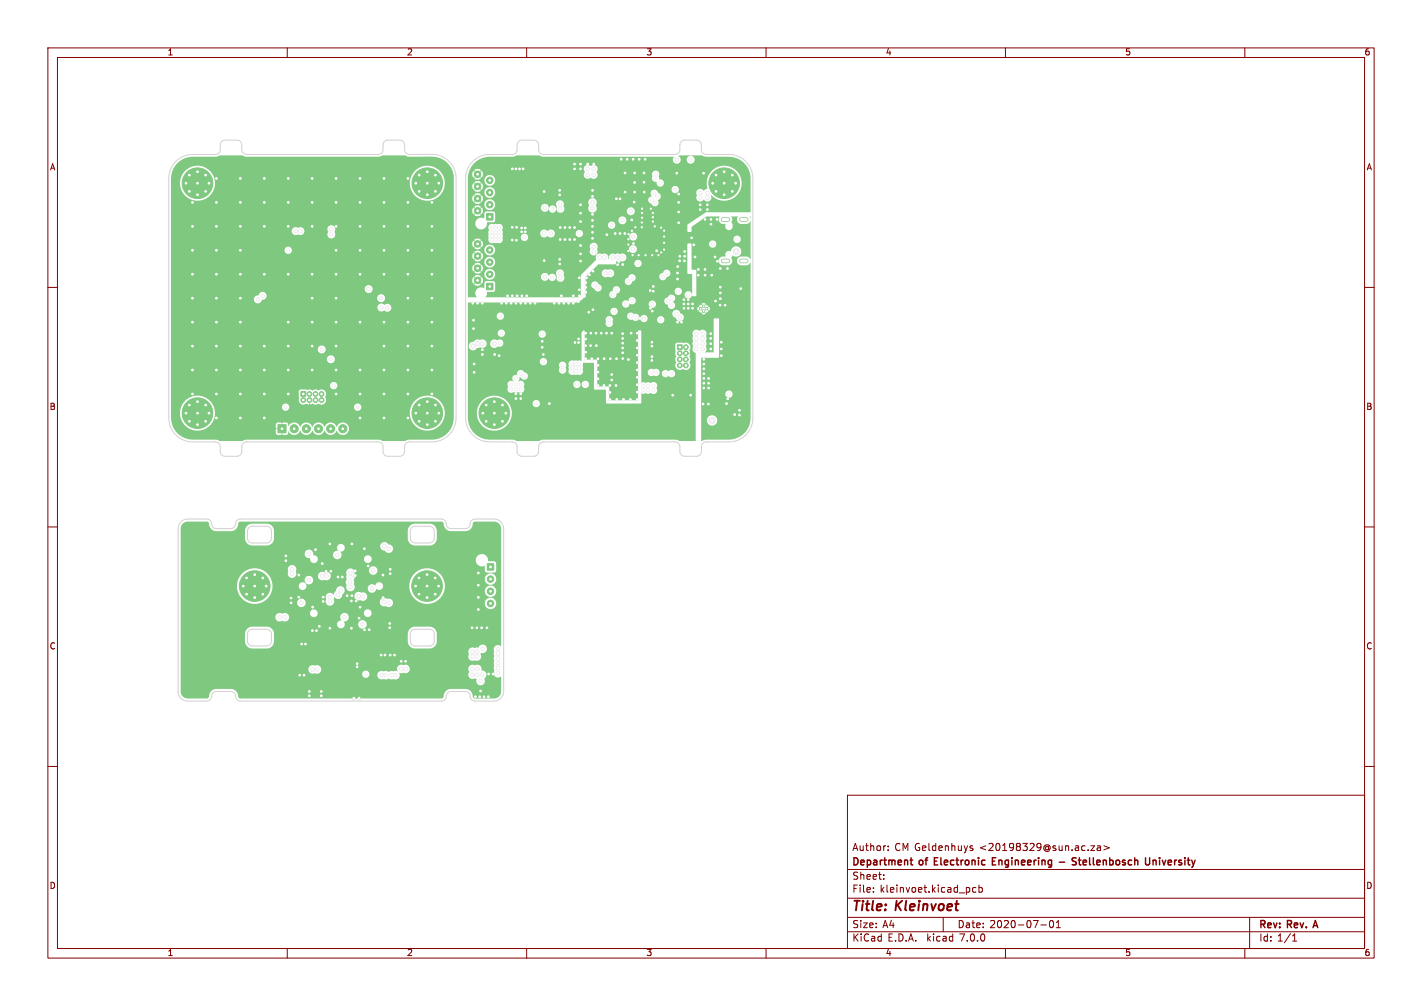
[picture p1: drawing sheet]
<svg xmlns="http://www.w3.org/2000/svg" width="297mm" height="210mm" viewBox="0 0 297 210" stroke-linecap="round" stroke-linejoin="round" font-family="sans-serif">
<defs><g id="words">
<g font-size="2.8" fill="#840000">
<text x="178" y="190.8">Title:</text>
<text x="187.1" y="190.8">Kleinvoet</text>
</g>
<g font-size="2.1" fill="#840000">
<text x="178" y="177.9">Author:</text>
<text x="186.8" y="177.9">CM Geldenhuys</text>
<text x="204.6" y="177.9">&lt;20198329@sun.ac.za&gt;</text>
<text x="178" y="183.9">Sheet:</text>
<text x="178" y="181.1">Department</text>
<text x="192.1" y="181.1">of</text>
<text x="195.7" y="181.1">Electronic</text>
<text x="208.3" y="181.1">Engineering</text>
<text x="225.9" y="181.1">Stellenbosch</text>
<text x="241.6" y="181.1">University</text>
<text x="178" y="186.6">File:</text>
<text x="183.8" y="186.6">kleinvoet.kicad_pcb</text>
<text x="178" y="196.8">KiCad</text>
<text x="178" y="194">Size:</text>
<text x="184.3" y="194">A4</text>
<text x="185.4" y="196.8">E.D.A.</text>
<text x="193.6" y="196.8">kicad</text>
<text x="200" y="194">Date:</text>
<text x="200.5" y="196.8">7.0.0</text>
<text x="206.7" y="194">2020-07-01</text>
<text x="263" y="194.2">Rev:</text>
<text x="263" y="196.8">Id: 1/1</text>
<text x="269" y="194.2">Rev.</text>
<text x="275" y="194.2">A</text>
</g>
<g font-size="1.8" fill="#840000">
<text x="35" y="11.8">1</text>
<text x="85" y="11.8">2</text>
<text x="135" y="11.8">3</text>
<text x="185" y="11.8">4</text>
<text x="235" y="11.8">5</text>
<text x="285" y="11.8">6</text>
<text x="10.4" y="35.8">A</text>
<text x="285.4" y="35.8">A</text>
<text x="10.3" y="85.8">B</text>
<text x="285.3" y="85.8">B</text>
<text x="10.3" y="135.8">C</text>
<text x="285.3" y="135.8">C</text>
<text x="10.3" y="185.8">D</text>
<text x="285.3" y="185.8">D</text>
<text x="35" y="199.8">1</text>
<text x="85" y="199.8">2</text>
<text x="135" y="199.8">3</text>
<text x="185" y="199.8">4</text>
<text x="235" y="199.8">5</text>
<text x="285" y="199.8">6</text>
</g>
</g></defs>
<g fill="none" stroke="#840000" stroke-width=".21">
<path d="M10 10h277v190h-277zM12 12h273v186h-273zM60 10v2M110 10v2M160 10v2M210 10v2M260 10v2M10 60h2M285 60h2M10 110h2M285 110h2M10 160h2"/>
<path d="M285 160h2M177 166h108v32h-108zM185.5 177.4v.2M185.5 176.6v.2M202.8 177.1h.4v.2l-.2 .3h-.3M202.8 176.6h.4M227.8 176.6h.8l-.8 1h.8M229.2 176.6h.6v1M229.8 176.9l-.5 .1-.2 .2 .2 .4 .5-.1M230.6 176.6l1.1 .4-1.1 .4M60 198v2M110 198v2"/>
<path d="M160 198v2M177 194.5h108M177 191.5h108M177 187.5h108M177 181.5h108M182.4 186.1v.2M182.4 185.3v.2M184.6 183.4v.2M184.6 182.6v.2M197 191.5v3M203.8 185.3h-.4l-.3 .2 .2 .7h.5M204.5 185.3h.4l.3 .2-.2 .7h-.5"/>
<path d="M204.5 184.8v1.5M210 198v2M217.4 193.1h1.1M219.4 192.2h.1a.8 .8 0 0 1 .6 .7 .8 .8 0 0 1-.6 .8 1 1 0 0 1-.1-1.5zM220.6 193.7h.9M220.6 192.6l.4-.4v1.5M260 198v2M261 191.5v6.5M270 196.5h.8M270 195.4l.4-.4v1.5"/>
</g>
<path d="M190.1 179.6h.5M207.3 179.8h.5M208 179.1h-.7v1.5h.7M221.2 180h1.2M224.8 179.1h-.6l-.2 .1v.4l.6 .3 .2 .4-.3 .3-.6-.1M225.2 179.6h.6M240.1 179.1l-.1 1.3-.2 .2-.4-.1M240.8 179.6v1M241 179.6l-.2 .1M190.3 180.3l.3 .3M274.7 192.2l-.5 1.5" fill="none" stroke="#840000" stroke-width=".3"/>
<g fill="#7fc87f" stroke="#7fc87f" stroke-width=".21">
<path d="M101.6 44.6h1.4v1.3h-1.4z"/>
<path d="M141.5 72h1v1h-1z"/>
<path d="M101.6 59.1h1.4v1.4h-1.4z"/>
<path d="M58 88.7h1.7v1.7h-1.7z"/>
<path d="M62.9 81.7h1v1h-1z"/>
<path d="M101.8 117.7h1.3v1.3h-1.3z"/>
<circle cx="99.7" cy="44" r=".68"/>
<circle cx="102.3" cy="42.7" r=".68"/>
<circle cx="99.7" cy="41.5" r=".68"/>
<circle cx="102.3" cy="40.2" r=".68"/>
<circle cx="99.7" cy="38.9" r=".68"/>
<circle cx="102.3" cy="37.6" r=".68"/>
<circle cx="99.7" cy="36.4" r=".68"/>
<circle cx="149.6" cy="36.6" r=".4"/>
<circle cx="152.9" cy="36.6" r=".4"/>
<circle cx="152.9" cy="39.9" r=".4"/>
<circle cx="153.6" cy="38.3" r=".4"/>
<circle cx="151.3" cy="35.9" r=".4"/>
<circle cx="149.6" cy="39.9" r=".4"/>
<circle cx="151.2" cy="40.7" r=".4"/>
<circle cx="151.2" cy="38.2" r="3.2"/>
<circle cx="148.8" cy="38.3" r=".4"/>
<circle cx="101.6" cy="87.9" r=".4"/>
<circle cx="103.2" cy="83.8" r=".4"/>
<circle cx="103.2" cy="86.2" r="3.2"/>
<circle cx="103.2" cy="88.7" r=".4"/>
<circle cx="104.9" cy="84.6" r=".4"/>
<circle cx="101.6" cy="84.6" r=".4"/>
<circle cx="100.8" cy="86.3" r=".4"/>
<circle cx="105.7" cy="86.3" r=".4"/>
<circle cx="104.9" cy="87.9" r=".4"/>
<circle cx="147" cy="63.9" r=".25"/>
<circle cx="147.6" cy="64.4" r=".25"/>
<circle cx="147" cy="64.9" r=".25"/>
<circle cx="146.3" cy="64.5" r=".25"/>
<circle cx="143.3" cy="72.5" r=".5"/>
<circle cx="142" cy="73.8" r=".5"/>
<circle cx="143.3" cy="73.8" r=".5"/>
<circle cx="142" cy="75" r=".5"/>
<circle cx="143.3" cy="75" r=".5"/>
<circle cx="142" cy="76.3" r=".5"/>
<circle cx="143.3" cy="76.3" r=".5"/>
<circle cx="99.7" cy="58.5" r=".68"/>
<circle cx="102.3" cy="57.3" r=".68"/>
<circle cx="99.7" cy="56" r=".68"/>
<circle cx="102.3" cy="54.7" r=".68"/>
<circle cx="99.7" cy="53.5" r=".68"/>
<circle cx="102.3" cy="52.2" r=".68"/>
<circle cx="99.7" cy="50.9" r=".68"/>
<circle cx="61.4" cy="89.5" r=".85"/>
<circle cx="64" cy="89.5" r=".85"/>
<circle cx="66.5" cy="89.5" r=".85"/>
<circle cx="69.1" cy="89.5" r=".85"/>
<circle cx="71.6" cy="89.5" r=".85"/>
<circle cx="91.6" cy="38.3" r=".4"/>
<circle cx="90.9" cy="39.9" r=".4"/>
<circle cx="86.8" cy="38.3" r=".4"/>
<circle cx="87.6" cy="36.6" r=".4"/>
<circle cx="87.6" cy="39.9" r=".4"/>
<circle cx="89.2" cy="35.9" r=".4"/>
<circle cx="89.3" cy="38.2" r="3.2"/>
<circle cx="89.2" cy="40.7" r=".4"/>
<circle cx="90.9" cy="36.6" r=".4"/>
<circle cx="89.3" cy="86.2" r="3.2"/>
<circle cx="87.6" cy="84.6" r=".4"/>
<circle cx="91.7" cy="86.3" r=".4"/>
<circle cx="89.2" cy="88.7" r=".4"/>
<circle cx="89.2" cy="83.8" r=".4"/>
<circle cx="87.6" cy="87.9" r=".4"/>
<circle cx="86.8" cy="86.3" r=".4"/>
<circle cx="90.9" cy="84.6" r=".4"/>
<circle cx="90.9" cy="87.9" r=".4"/>
<circle cx="43.7" cy="86.3" r=".4"/>
<circle cx="42.9" cy="87.9" r=".4"/>
<circle cx="41.3" cy="83.8" r=".4"/>
<circle cx="41.2" cy="86.2" r="3.2"/>
<circle cx="41.3" cy="88.7" r=".4"/>
<circle cx="39.6" cy="87.9" r=".4"/>
<circle cx="42.9" cy="84.6" r=".4"/>
<circle cx="38.9" cy="86.3" r=".4"/>
<circle cx="39.6" cy="84.6" r=".4"/>
<circle cx="39.6" cy="36.6" r=".4"/>
<circle cx="41.3" cy="35.9" r=".4"/>
<circle cx="41.3" cy="40.7" r=".4"/>
<circle cx="38.8" cy="38.3" r=".4"/>
<circle cx="42.9" cy="39.9" r=".4"/>
<circle cx="43.6" cy="38.3" r=".4"/>
<circle cx="39.6" cy="39.9" r=".4"/>
<circle cx="41.2" cy="38.2" r="3.2"/>
<circle cx="42.9" cy="36.6" r=".4"/>
<circle cx="63.3" cy="83.5" r=".5"/>
<circle cx="64.6" cy="82.2" r=".5"/>
<circle cx="64.6" cy="83.5" r=".5"/>
<circle cx="65.9" cy="82.2" r=".5"/>
<circle cx="65.9" cy="83.5" r=".5"/>
<circle cx="67.2" cy="82.2" r=".5"/>
<circle cx="67.2" cy="83.5" r=".5"/>
<circle cx="99.9" cy="127.2" r=".68"/>
<circle cx="102.4" cy="126" r=".68"/>
<circle cx="99.9" cy="124.7" r=".68"/>
<circle cx="102.4" cy="123.4" r=".68"/>
<circle cx="99.9" cy="122.2" r=".68"/>
<circle cx="102.4" cy="120.9" r=".68"/>
<circle cx="99.9" cy="119.6" r=".68"/>
<circle cx="90.9" cy="120.7" r=".4"/>
<circle cx="89.2" cy="119.9" r=".4"/>
<circle cx="87.5" cy="120.7" r=".4"/>
<circle cx="86.8" cy="122.4" r=".4"/>
<circle cx="87.5" cy="124" r=".4"/>
<circle cx="89.2" cy="124.8" r=".4"/>
<circle cx="90.9" cy="124" r=".4"/>
<circle cx="91.6" cy="122.4" r=".4"/>
<circle cx="89.2" cy="122.3" r="3.2"/>
<circle cx="54.9" cy="120.7" r=".4"/>
<circle cx="53.2" cy="119.9" r=".4"/>
<circle cx="51.5" cy="120.7" r=".4"/>
<circle cx="50.8" cy="122.4" r=".4"/>
<circle cx="51.5" cy="124" r=".4"/>
<circle cx="53.2" cy="124.8" r=".4"/>
<circle cx="54.9" cy="124" r=".4"/>
<circle cx="55.6" cy="122.4" r=".4"/>
<circle cx="53.2" cy="122.3" r="3.2"/>
</g>
<path d="M151 45.8h1M151 54.5h1M154.9 45.8h1M154.9 54.5h1" fill="none" stroke="#7fc87f" stroke-width=".95"/>
<g fill="#ececec" stroke="#ececec" stroke-width=".21">
<circle cx="61.7" cy="48.3" r=".38"/>
<circle cx="62.7" cy="48.3" r=".38"/>
<circle cx="60.2" cy="52.3" r=".32"/>
<circle cx="80.9" cy="64.3" r=".38"/>
<circle cx="79.7" cy="64.2" r=".38"/>
<circle cx="69.2" cy="49" r=".38"/>
<circle cx="69.2" cy="47.9" r=".38"/>
<circle cx="74.7" cy="85" r=".32"/>
<circle cx="59.7" cy="85" r=".32"/>
<circle cx="136.1" cy="77.7" r=".32"/>
<circle cx="145.5" cy="71.7" r=".38"/>
<circle cx="135.3" cy="80.6" r=".32"/>
<circle cx="138.5" cy="57.7" r=".32"/>
<circle cx="146.8" cy="71.7" r=".38"/>
<circle cx="134.3" cy="81.4" r=".32"/>
<circle cx="137" cy="77.7" r=".32"/>
<circle cx="134.4" cy="80.6" r=".32"/>
<circle cx="127.2" cy="66.7" r=".32"/>
<circle cx="145.5" cy="70.7" r=".38"/>
<circle cx="108.8" cy="80.3" r=".32"/>
<circle cx="108.8" cy="81.3" r=".32"/>
<circle cx="98.8" cy="72.3" r=".44"/>
<circle cx="128" cy="53.7" r=".38"/>
<circle cx="131.8" cy="44.1" r=".38"/>
<circle cx="136.6" cy="40.3" r=".32"/>
<circle cx="106.8" cy="81.3" r=".32"/>
<circle cx="130" cy="53.7" r=".38"/>
<circle cx="120.2" cy="77.5" r=".32"/>
<circle cx="103.2" cy="71.7" r=".44"/>
<circle cx="121" cy="76" r=".32"/>
<circle cx="106.8" cy="80.3" r=".32"/>
<circle cx="142" cy="66.3" r=".38"/>
<circle cx="107.8" cy="80.3" r=".32"/>
<circle cx="141.3" cy="33.3" r=".38"/>
<circle cx="119.5" cy="77.5" r=".32"/>
<circle cx="113.2" cy="69.7" r=".32"/>
<circle cx="130" cy="46" r=".38"/>
<circle cx="126.5" cy="57" r=".38"/>
<circle cx="146.8" cy="72.9" r=".38"/>
<circle cx="120.2" cy="76" r=".32"/>
<circle cx="137.2" cy="41" r=".32"/>
<circle cx="147.8" cy="40.3" r=".38"/>
<circle cx="120.2" cy="76.7" r=".32"/>
<circle cx="107.8" cy="81.3" r=".32"/>
<circle cx="147.8" cy="41.3" r=".38"/>
<circle cx="120.5" cy="80.3" r=".32"/>
<circle cx="121" cy="76.7" r=".32"/>
<circle cx="146.8" cy="70.7" r=".38"/>
<circle cx="127.2" cy="67.5" r=".32"/>
<circle cx="145.5" cy="69.7" r=".38"/>
<circle cx="100.8" cy="71.7" r=".44"/>
<circle cx="141.2" cy="65.5" r=".38"/>
<circle cx="122.2" cy="80.3" r=".32"/>
<circle cx="144.2" cy="33.3" r=".38"/>
<circle cx="146.2" cy="40.3" r=".38"/>
<circle cx="112" cy="84.3" r=".32"/>
<circle cx="145.5" cy="72.9" r=".38"/>
<circle cx="136.5" cy="80.5" r=".32"/>
<circle cx="119.5" cy="76.7" r=".32"/>
<circle cx="127.5" cy="57" r=".38"/>
<circle cx="104.4" cy="71.6" r=".32"/>
<circle cx="119.5" cy="76" r=".32"/>
<circle cx="146.2" cy="41.3" r=".38"/>
<circle cx="104.5" cy="66" r=".32"/>
<circle cx="136.5" cy="81.5" r=".32"/>
<circle cx="135.3" cy="81.4" r=".32"/>
<circle cx="99.8" cy="71.7" r=".44"/>
<circle cx="146.8" cy="69.7" r=".38"/>
<circle cx="129" cy="53.7" r=".38"/>
<circle cx="139.2" cy="57" r=".32"/>
<circle cx="121" cy="77.5" r=".32"/>
<circle cx="132.2" cy="52" r=".38"/>
<circle cx="132.2" cy="49.4" r=".38"/>
<circle cx="143.8" cy="61.6" r=".32"/>
<circle cx="152.2" cy="82.3" r=".32"/>
<circle cx="116.9" cy="42.6" r=".38"/>
<circle cx="117.1" cy="43.6" r=".38"/>
<circle cx="102.8" cy="48.5" r=".32"/>
<circle cx="124" cy="52.5" r=".38"/>
<circle cx="103.5" cy="47.5" r=".32"/>
<circle cx="103.5" cy="49.3" r=".32"/>
<circle cx="126.2" cy="53.7" r=".38"/>
<circle cx="125.2" cy="53.7" r=".38"/>
<circle cx="103.5" cy="50" r=".32"/>
<circle cx="102.8" cy="47.5" r=".32"/>
<circle cx="123.8" cy="43.5" r=".44"/>
<circle cx="104.2" cy="49.3" r=".32"/>
<circle cx="102.8" cy="50" r=".32"/>
<circle cx="103.5" cy="48.5" r=".32"/>
<circle cx="117.1" cy="58" r=".38"/>
<circle cx="104.2" cy="50" r=".32"/>
<circle cx="122.8" cy="36.5" r=".38"/>
<circle cx="104.2" cy="48.5" r=".32"/>
<circle cx="116.9" cy="57" r=".38"/>
<circle cx="124" cy="36.5" r=".38"/>
<circle cx="122.8" cy="35.3" r=".38"/>
<circle cx="123.8" cy="42.3" r=".44"/>
<circle cx="102.8" cy="49.3" r=".32"/>
<circle cx="124" cy="35.3" r=".38"/>
<circle cx="109.5" cy="49.6" r=".32"/>
<circle cx="104.2" cy="47.5" r=".32"/>
<circle cx="124" cy="51.5" r=".38"/>
<circle cx="153.7" cy="52.5" r=".63"/>
<circle cx="153.9" cy="50" r=".32"/>
<circle cx="148.9" cy="51" r=".32"/>
<circle cx="148.7" cy="87.8" r=".63"/>
<circle cx="69.7" cy="80.5" r=".32"/>
<circle cx="79.6" cy="62.3" r=".38"/>
<circle cx="108.8" cy="78" r=".32"/>
<circle cx="113.5" cy="75.5" r=".32"/>
<circle cx="131.8" cy="66" r=".32"/>
<circle cx="141" cy="39.6" r=".32"/>
<circle cx="132.8" cy="66.3" r=".32"/>
<circle cx="53.9" cy="62.5" r=".38"/>
<circle cx="140.2" cy="62.3" r=".32"/>
<circle cx="69.1" cy="75" r=".38"/>
<circle cx="109.5" cy="78.5" r=".32"/>
<circle cx="136.2" cy="63.5" r=".32"/>
<circle cx="139" cy="78" r=".32"/>
<circle cx="139.5" cy="62.9" r=".32"/>
<circle cx="140.2" cy="63.7" r=".32"/>
<circle cx="140.2" cy="78" r=".32"/>
<circle cx="117.5" cy="77.3" r=".32"/>
<circle cx="138" cy="66.7" r=".32"/>
<circle cx="134.5" cy="66.5" r=".32"/>
<circle cx="117.5" cy="76.3" r=".32"/>
<circle cx="77" cy="60.3" r=".38"/>
<circle cx="141.7" cy="60.8" r=".32"/>
<circle cx="124.2" cy="59.5" r=".32"/>
<circle cx="104.7" cy="69.6" r=".32"/>
<circle cx="124.9" cy="60.1" r=".32"/>
<circle cx="128" cy="61.5" r=".32"/>
<circle cx="128.8" cy="60.5" r=".32"/>
<circle cx="131.2" cy="58.7" r=".32"/>
<circle cx="132" cy="58" r=".32"/>
<circle cx="67.2" cy="73" r=".38"/>
<circle cx="127.8" cy="78.2" r=".32"/>
<circle cx="127.8" cy="79.3" r=".32"/>
<circle cx="128.7" cy="80.5" r=".32"/>
<circle cx="131.8" cy="69.6" r=".32"/>
<circle cx="133.1" cy="69.6" r=".32"/>
<circle cx="127.8" cy="69.6" r=".32"/>
<circle cx="126.7" cy="69.6" r=".32"/>
<circle cx="125.6" cy="69.6" r=".32"/>
<circle cx="124.5" cy="69.6" r=".32"/>
<circle cx="123.4" cy="69.6" r=".32"/>
<circle cx="122.3" cy="69.6" r=".32"/>
<circle cx="122.3" cy="70.8" r=".32"/>
<circle cx="122.3" cy="72.2" r=".32"/>
<circle cx="122.3" cy="73.5" r=".32"/>
<circle cx="123.6" cy="74.9" r=".32"/>
<circle cx="124.9" cy="76.3" r=".32"/>
<circle cx="124.9" cy="77.7" r=".32"/>
<circle cx="124.9" cy="79.1" r=".32"/>
<circle cx="124.9" cy="80.5" r=".32"/>
<circle cx="126.1" cy="80.5" r=".32"/>
<circle cx="127.4" cy="80.5" r=".32"/>
<circle cx="127.4" cy="81.9" r=".32"/>
<circle cx="127.4" cy="83.4" r=".32"/>
<circle cx="128.8" cy="83.4" r=".32"/>
<circle cx="130.2" cy="83.4" r=".32"/>
<circle cx="131.7" cy="83.4" r=".32"/>
<circle cx="133.1" cy="83.4" r=".32"/>
<circle cx="133.1" cy="81.9" r=".32"/>
<circle cx="133.1" cy="80.3" r=".32"/>
<circle cx="133.1" cy="78.8" r=".32"/>
<circle cx="133.1" cy="77.2" r=".32"/>
<circle cx="133.1" cy="75.7" r=".32"/>
<circle cx="133.1" cy="72.6" r=".32"/>
<circle cx="133.1" cy="71.1" r=".32"/>
<circle cx="133.1" cy="74.2" r=".32"/>
<circle cx="124.9" cy="74.9" r=".32"/>
<circle cx="127.5" cy="74.9" r=".32"/>
<circle cx="128.8" cy="74.9" r=".32"/>
<circle cx="126.2" cy="74.9" r=".32"/>
<circle cx="122.3" cy="74.9" r=".32"/>
<circle cx="85.2" cy="82.3" r=".32"/>
<circle cx="50.2" cy="87.3" r=".32"/>
<circle cx="40.2" cy="57.3" r=".32"/>
<circle cx="40.2" cy="62.3" r=".32"/>
<circle cx="70.2" cy="72.3" r=".32"/>
<circle cx="80.2" cy="72.3" r=".32"/>
<circle cx="85.2" cy="72.3" r=".32"/>
<circle cx="85.2" cy="67.3" r=".32"/>
<circle cx="60.2" cy="72.3" r=".32"/>
<circle cx="70.2" cy="67.3" r=".32"/>
<circle cx="75.2" cy="67.3" r=".32"/>
<circle cx="80.2" cy="67.3" r=".32"/>
<circle cx="45.2" cy="37.3" r=".32"/>
<circle cx="85.2" cy="87.3" r=".32"/>
<circle cx="90.2" cy="82.3" r=".32"/>
<circle cx="90.2" cy="42.3" r=".32"/>
<circle cx="85.2" cy="37.3" r=".32"/>
<circle cx="75.2" cy="57.3" r=".32"/>
<circle cx="75.2" cy="37.3" r=".32"/>
<circle cx="45.2" cy="72.3" r=".32"/>
<circle cx="45.2" cy="82.3" r=".32"/>
<circle cx="50.2" cy="82.3" r=".32"/>
<circle cx="80.2" cy="57.3" r=".32"/>
<circle cx="40.2" cy="77.3" r=".32"/>
<circle cx="45.2" cy="77.3" r=".32"/>
<circle cx="80.2" cy="82.3" r=".32"/>
<circle cx="40.2" cy="67.3" r=".32"/>
<circle cx="45.2" cy="52.3" r=".32"/>
<circle cx="50.2" cy="52.3" r=".32"/>
<circle cx="90.2" cy="77.3" r=".32"/>
<circle cx="65.2" cy="57.3" r=".32"/>
<circle cx="45.2" cy="57.3" r=".32"/>
<circle cx="45.2" cy="42.3" r=".32"/>
<circle cx="90.2" cy="57.3" r=".32"/>
<circle cx="60.2" cy="57.3" r=".32"/>
<circle cx="55.2" cy="42.3" r=".32"/>
<circle cx="60.2" cy="42.3" r=".32"/>
<circle cx="65.2" cy="67.3" r=".32"/>
<circle cx="45.2" cy="62.3" r=".32"/>
<circle cx="50.2" cy="62.3" r=".32"/>
<circle cx="45.2" cy="67.3" r=".32"/>
<circle cx="50.2" cy="67.3" r=".32"/>
<circle cx="55.2" cy="82.3" r=".32"/>
<circle cx="60.2" cy="82.3" r=".32"/>
<circle cx="70.2" cy="82.3" r=".32"/>
<circle cx="60.2" cy="67.3" r=".32"/>
<circle cx="85.2" cy="62.3" r=".32"/>
<circle cx="70.2" cy="62.3" r=".32"/>
<circle cx="60.2" cy="37.3" r=".32"/>
<circle cx="75.2" cy="87.3" r=".32"/>
<circle cx="80.2" cy="87.3" r=".32"/>
<circle cx="55.2" cy="72.3" r=".32"/>
<circle cx="65.2" cy="77.3" r=".32"/>
<circle cx="65.2" cy="37.3" r=".32"/>
<circle cx="70.2" cy="37.3" r=".32"/>
<circle cx="65.2" cy="42.3" r=".32"/>
<circle cx="70.2" cy="42.3" r=".32"/>
<circle cx="90.2" cy="72.3" r=".32"/>
<circle cx="40.2" cy="42.3" r=".32"/>
<circle cx="45.2" cy="87.3" r=".32"/>
<circle cx="50.2" cy="42.3" r=".32"/>
<circle cx="75.2" cy="77.3" r=".32"/>
<circle cx="80.2" cy="77.3" r=".32"/>
<circle cx="85.2" cy="77.3" r=".32"/>
<circle cx="70.2" cy="77.3" r=".32"/>
<circle cx="80.2" cy="37.3" r=".32"/>
<circle cx="90.2" cy="67.3" r=".32"/>
<circle cx="90.2" cy="62.3" r=".32"/>
<circle cx="90.2" cy="52.3" r=".32"/>
<circle cx="70.2" cy="57.3" r=".32"/>
<circle cx="40.2" cy="82.3" r=".32"/>
<circle cx="90.2" cy="47.3" r=".32"/>
<circle cx="40.2" cy="52.3" r=".32"/>
<circle cx="50.2" cy="57.3" r=".32"/>
<circle cx="55.2" cy="57.3" r=".32"/>
<circle cx="50.2" cy="77.3" r=".32"/>
<circle cx="55.2" cy="77.3" r=".32"/>
<circle cx="60.2" cy="77.3" r=".32"/>
<circle cx="50.2" cy="72.3" r=".32"/>
<circle cx="50.2" cy="37.3" r=".32"/>
<circle cx="55.2" cy="37.3" r=".32"/>
<circle cx="55.2" cy="47.3" r=".32"/>
<circle cx="40.2" cy="72.3" r=".32"/>
<circle cx="75.2" cy="42.3" r=".32"/>
<circle cx="80.2" cy="42.3" r=".32"/>
<circle cx="70.2" cy="47.3" r=".32"/>
<circle cx="75.2" cy="47.3" r=".32"/>
<circle cx="45.2" cy="47.3" r=".32"/>
<circle cx="50.2" cy="47.3" r=".32"/>
<circle cx="65.2" cy="62.3" r=".32"/>
<circle cx="85.2" cy="52.3" r=".32"/>
<circle cx="70.2" cy="52.3" r=".32"/>
<circle cx="85.2" cy="42.3" r=".32"/>
<circle cx="40.2" cy="47.3" r=".32"/>
<circle cx="75.2" cy="52.3" r=".32"/>
<circle cx="80.2" cy="52.3" r=".32"/>
<circle cx="85.2" cy="57.3" r=".32"/>
<circle cx="80.2" cy="47.3" r=".32"/>
<circle cx="85.2" cy="47.3" r=".32"/>
<circle cx="75.2" cy="82.3" r=".32"/>
<circle cx="116.9" cy="40.7" r=".38"/>
<circle cx="116.9" cy="39.7" r=".38"/>
<circle cx="113.7" cy="40" r=".38"/>
<circle cx="107" cy="50.1" r=".32"/>
<circle cx="130.1" cy="73.6" r=".25"/>
<circle cx="132.7" cy="47.4" r=".25"/>
<circle cx="131.2" cy="50" r=".25"/>
<circle cx="107.9" cy="47.5" r=".32"/>
<circle cx="116.8" cy="63.3" r=".32"/>
<circle cx="135.8" cy="60.7" r=".32"/>
<circle cx="142.9" cy="54.4" r=".32"/>
<circle cx="123.4" cy="72.1" r=".32"/>
<circle cx="154.7" cy="60.3" r=".32"/>
<circle cx="148.5" cy="46.8" r=".38"/>
<circle cx="107" cy="35.3" r=".32"/>
<circle cx="132.5" cy="36.1" r=".38"/>
<circle cx="130.1" cy="71.6" r=".25"/>
<circle cx="100.8" cy="74" r=".44"/>
<circle cx="131.2" cy="75" r=".25"/>
<circle cx="123.8" cy="39.7" r=".32"/>
<circle cx="146.9" cy="84.4" r=".38"/>
<circle cx="107.8" cy="50.2" r=".32"/>
<circle cx="133.5" cy="33.3" r=".38"/>
<circle cx="146.2" cy="42.7" r=".38"/>
<circle cx="123" cy="65.2" r=".32"/>
<circle cx="129.8" cy="33.3" r=".38"/>
<circle cx="141.5" cy="55.6" r=".32"/>
<circle cx="147.2" cy="57.4" r=".38"/>
<circle cx="113.2" cy="71.3" r=".32"/>
<circle cx="143.8" cy="64.3" r=".32"/>
<circle cx="141.8" cy="46.5" r=".38"/>
<circle cx="148" cy="80" r=".38"/>
<circle cx="120" cy="47.5" r=".32"/>
<circle cx="99" cy="77.7" r=".38"/>
<circle cx="120.1" cy="71.5" r=".32"/>
<circle cx="134.8" cy="33.3" r=".38"/>
<circle cx="119.8" cy="61.7" r=".32"/>
<circle cx="130.5" cy="40.1" r=".38"/>
<circle cx="108.9" cy="47.6" r=".32"/>
<circle cx="130" cy="69.7" r=".25"/>
<circle cx="131" cy="33.3" r=".38"/>
<circle cx="148.5" cy="72.9" r=".38"/>
<circle cx="123.8" cy="49.7" r=".32"/>
<circle cx="138.7" cy="48.1" r=".25"/>
<circle cx="147" cy="76" r=".38"/>
<circle cx="113.5" cy="74" r=".32"/>
<circle cx="131.2" cy="52.4" r=".25"/>
<circle cx="122.4" cy="61" r=".32"/>
<circle cx="142.9" cy="64.3" r=".32"/>
<circle cx="135.9" cy="64.3" r=".32"/>
<circle cx="138.1" cy="52.7" r=".25"/>
<circle cx="122.1" cy="61.9" r=".32"/>
<circle cx="152" cy="83.3" r=".38"/>
<circle cx="148.4" cy="71.7" r=".38"/>
<circle cx="122.4" cy="60" r=".32"/>
<circle cx="135.9" cy="43.6" r=".25"/>
<circle cx="123.8" cy="47.3" r=".32"/>
<circle cx="131.2" cy="51" r=".25"/>
<circle cx="117" cy="50" r=".32"/>
<circle cx="121" cy="61.7" r=".32"/>
<circle cx="145.2" cy="53.6" r=".38"/>
<circle cx="129.3" cy="54.6" r=".32"/>
<circle cx="123.8" cy="48.5" r=".32"/>
<circle cx="114.8" cy="84.3" r=".32"/>
<circle cx="108" cy="61.7" r=".32"/>
<circle cx="136.2" cy="65" r=".32"/>
<circle cx="99" cy="76" r=".38"/>
<circle cx="137.2" cy="52.3" r=".38"/>
<circle cx="137.5" cy="53.3" r=".25"/>
<circle cx="147" cy="77" r=".38"/>
<circle cx="121" cy="58" r=".32"/>
<circle cx="136.3" cy="45.3" r=".25"/>
<circle cx="123.8" cy="64.7" r=".32"/>
<circle cx="144.9" cy="51.1" r=".38"/>
<circle cx="142.3" cy="67.3" r=".38"/>
<circle cx="130.1" cy="55.2" r=".32"/>
<circle cx="107.8" cy="35.3" r=".32"/>
<circle cx="147" cy="75" r=".38"/>
<circle cx="117" cy="47.5" r=".32"/>
<circle cx="150.6" cy="74.3" r=".38"/>
<circle cx="100.8" cy="63.3" r=".32"/>
<circle cx="123.1" cy="57.3" r=".32"/>
<circle cx="118.8" cy="63.3" r=".32"/>
<circle cx="109" cy="48.4" r=".32"/>
<circle cx="141.8" cy="44.3" r=".38"/>
<circle cx="151.5" cy="63.7" r=".32"/>
<circle cx="130.5" cy="36.1" r=".38"/>
<circle cx="116.9" cy="55.1" r=".38"/>
<circle cx="55.2" cy="87.3" r=".32"/>
<circle cx="149.3" cy="53.6" r=".38"/>
<circle cx="100.8" cy="73" r=".44"/>
<circle cx="150.5" cy="61.2" r=".32"/>
<circle cx="145.9" cy="57.4" r=".38"/>
<circle cx="106.8" cy="63.3" r=".32"/>
<circle cx="119.8" cy="63.3" r=".32"/>
<circle cx="150.6" cy="71.4" r=".38"/>
<circle cx="148.6" cy="57.4" r=".38"/>
<circle cx="149.5" cy="62.9" r=".32"/>
<circle cx="148.4" cy="69.7" r=".38"/>
<circle cx="147.8" cy="42.7" r=".38"/>
<circle cx="121.2" cy="46.3" r=".32"/>
<circle cx="140.5" cy="82.5" r=".38"/>
<circle cx="108.8" cy="63.3" r=".32"/>
<circle cx="121.2" cy="53" r=".32"/>
<circle cx="134.5" cy="40.1" r=".38"/>
<circle cx="123.8" cy="46" r=".32"/>
<circle cx="121.2" cy="54.5" r=".32"/>
<circle cx="107.8" cy="63.3" r=".32"/>
<circle cx="98.8" cy="63.3" r=".32"/>
<circle cx="147" cy="81" r=".38"/>
<circle cx="136.2" cy="72.3" r=".32"/>
<circle cx="106" cy="61.7" r=".32"/>
<circle cx="147" cy="78" r=".38"/>
<circle cx="107.8" cy="82.2" r=".32"/>
<circle cx="153.5" cy="86.6" r=".38"/>
<circle cx="121.2" cy="51.3" r=".32"/>
<circle cx="147" cy="79" r=".38"/>
<circle cx="147" cy="80" r=".38"/>
<circle cx="132.5" cy="38.1" r=".38"/>
<circle cx="119" cy="47.5" r=".32"/>
<circle cx="132.1" cy="53.3" r=".25"/>
<circle cx="109.8" cy="63.3" r=".32"/>
<circle cx="136.2" cy="71.4" r=".32"/>
<circle cx="136.8" cy="47.3" r=".25"/>
<circle cx="136.3" cy="46.3" r=".25"/>
<circle cx="130.5" cy="48.7" r=".38"/>
<circle cx="148" cy="81" r=".38"/>
<circle cx="147.2" cy="56.3" r=".38"/>
<circle cx="98.9" cy="66.9" r=".38"/>
<circle cx="130.1" cy="74.8" r=".25"/>
<circle cx="144.6" cy="64.3" r=".32"/>
<circle cx="104.2" cy="74.3" r=".32"/>
<circle cx="133.4" cy="53.3" r=".25"/>
<circle cx="141.5" cy="67.3" r=".38"/>
<circle cx="138.7" cy="49.4" r=".25"/>
<circle cx="116.9" cy="54.2" r=".38"/>
<circle cx="108.8" cy="83.2" r=".32"/>
<circle cx="142.9" cy="63.4" r=".32"/>
<circle cx="149.9" cy="54.6" r=".38"/>
<circle cx="104.8" cy="63.3" r=".32"/>
<circle cx="150.6" cy="72.9" r=".38"/>
<circle cx="151.9" cy="56" r=".38"/>
<circle cx="120.8" cy="71.5" r=".32"/>
<circle cx="149.8" cy="45.8" r=".38"/>
<circle cx="144.2" cy="82.5" r=".38"/>
<circle cx="126.8" cy="49" r=".38"/>
<circle cx="65.2" cy="47.3" r=".32"/>
<circle cx="146.2" cy="43.7" r=".38"/>
<circle cx="130.1" cy="70.6" r=".25"/>
<circle cx="121" cy="60.5" r=".32"/>
<circle cx="60.2" cy="47.3" r=".32"/>
<circle cx="144.6" cy="63.4" r=".32"/>
<circle cx="148" cy="79" r=".38"/>
<circle cx="123.8" cy="56.6" r=".32"/>
<circle cx="122.5" cy="58" r=".32"/>
<circle cx="136.2" cy="53.3" r=".25"/>
<circle cx="121.2" cy="44.5" r=".32"/>
<circle cx="123.8" cy="41" r=".32"/>
<circle cx="118" cy="50" r=".32"/>
<circle cx="136.3" cy="44.4" r=".25"/>
<circle cx="118" cy="47.5" r=".32"/>
<circle cx="108.5" cy="35.3" r=".32"/>
<circle cx="136.2" cy="75.3" r=".32"/>
<circle cx="124.5" cy="72.1" r=".32"/>
<circle cx="141.5" cy="57" r=".38"/>
<circle cx="120.8" cy="63" r=".32"/>
<circle cx="103.3" cy="74" r=".32"/>
<circle cx="142.9" cy="62.6" r=".32"/>
<circle cx="109.2" cy="35.3" r=".32"/>
<circle cx="136.2" cy="74.4" r=".32"/>
<circle cx="138.7" cy="50.7" r=".25"/>
<circle cx="65.2" cy="72.3" r=".32"/>
<circle cx="129.5" cy="48.7" r=".38"/>
<circle cx="130.1" cy="72.6" r=".25"/>
<circle cx="109" cy="61.7" r=".32"/>
<circle cx="150.5" cy="62.3" r=".32"/>
<circle cx="138.1" cy="47.5" r=".25"/>
<circle cx="120" cy="35.3" r=".38"/>
<circle cx="98.9" cy="68.6" r=".38"/>
<circle cx="132.5" cy="40.1" r=".38"/>
<circle cx="134.1" cy="44.4" r=".25"/>
<circle cx="132.3" cy="50.9" r=".38"/>
<circle cx="150.5" cy="60" r=".32"/>
<circle cx="99.8" cy="63.3" r=".32"/>
<circle cx="147.2" cy="45.8" r=".38"/>
<circle cx="144.5" cy="49.6" r=".25"/>
<circle cx="150.4" cy="63.7" r=".32"/>
<circle cx="111.8" cy="63.3" r=".32"/>
<circle cx="120.8" cy="70.7" r=".32"/>
<circle cx="120" cy="34.3" r=".38"/>
<circle cx="141.5" cy="58.3" r=".38"/>
<circle cx="132.2" cy="33.3" r=".38"/>
<circle cx="143.8" cy="62.6" r=".32"/>
<circle cx="120" cy="50" r=".32"/>
<circle cx="134.5" cy="38" r=".38"/>
<circle cx="141.3" cy="36.2" r=".38"/>
<circle cx="138.7" cy="52.1" r=".25"/>
<circle cx="133.6" cy="66.5" r=".32"/>
<circle cx="136.5" cy="59.8" r=".32"/>
<circle cx="107" cy="47.5" r=".32"/>
<circle cx="121.2" cy="35.3" r=".38"/>
<circle cx="143.8" cy="63.4" r=".32"/>
<circle cx="141.9" cy="54.4" r=".32"/>
<circle cx="134.1" cy="43.6" r=".25"/>
<circle cx="117.2" cy="61.7" r=".32"/>
<circle cx="143" cy="52.5" r=".32"/>
<circle cx="134.5" cy="36.1" r=".38"/>
<circle cx="141.8" cy="40.5" r=".38"/>
<circle cx="134.1" cy="47.4" r=".25"/>
<circle cx="105.8" cy="63.3" r=".32"/>
<circle cx="134.1" cy="46.4" r=".25"/>
<circle cx="109.7" cy="47.6" r=".32"/>
<circle cx="136.5" cy="60.8" r=".32"/>
<circle cx="115.8" cy="63.3" r=".32"/>
<circle cx="141.8" cy="42.3" r=".38"/>
<circle cx="132.5" cy="42.2" r=".25"/>
<circle cx="147.9" cy="84.4" r=".38"/>
<circle cx="113.7" cy="54.4" r=".38"/>
<circle cx="131.9" cy="45.9" r=".38"/>
<circle cx="146.9" cy="36.2" r=".38"/>
<circle cx="147.8" cy="43.7" r=".38"/>
<circle cx="131.3" cy="48.9" r=".25"/>
<circle cx="124" cy="34.3" r=".38"/>
<circle cx="122.8" cy="34.3" r=".38"/>
<circle cx="148.4" cy="70.7" r=".38"/>
<circle cx="109.7" cy="48.4" r=".32"/>
<circle cx="113.2" cy="72.5" r=".32"/>
<circle cx="134.8" cy="53.3" r=".25"/>
<circle cx="128.8" cy="41.5" r=".32"/>
<circle cx="121.2" cy="42.7" r=".32"/>
<circle cx="148.5" cy="45.8" r=".38"/>
<circle cx="132" cy="48.2" r=".25"/>
<circle cx="108.8" cy="82.2" r=".32"/>
<circle cx="110" cy="61.7" r=".32"/>
<circle cx="117.8" cy="63.3" r=".32"/>
<circle cx="129" cy="55.3" r=".32"/>
<circle cx="107.8" cy="83.2" r=".32"/>
<circle cx="129.5" cy="41.5" r=".32"/>
<circle cx="143" cy="53.5" r=".32"/>
<circle cx="128.5" cy="48.7" r=".38"/>
<circle cx="110.8" cy="63.3" r=".32"/>
<circle cx="142" cy="53.5" r=".32"/>
<circle cx="121.2" cy="34.3" r=".38"/>
<circle cx="154.5" cy="85.7" r=".38"/>
<circle cx="122.4" cy="59" r=".32"/>
<circle cx="151.8" cy="84.3" r=".38"/>
<circle cx="123.8" cy="44.7" r=".32"/>
<circle cx="150.5" cy="56" r=".38"/>
<circle cx="119" cy="50" r=".32"/>
<circle cx="145.9" cy="56.3" r=".38"/>
<circle cx="107" cy="61.7" r=".32"/>
<circle cx="134.1" cy="45.4" r=".25"/>
<circle cx="154.5" cy="86.7" r=".38"/>
<circle cx="136.2" cy="41.7" r=".32"/>
<circle cx="136.8" cy="42.3" r=".32"/>
<circle cx="107.8" cy="79" r=".32"/>
<circle cx="137.9" cy="38.2" r=".32"/>
<circle cx="128.2" cy="65" r=".32"/>
<circle cx="136.9" cy="37.2" r=".32"/>
<circle cx="130.7" cy="63.5" r=".32"/>
<circle cx="132" cy="62.8" r=".32"/>
<circle cx="137" cy="36.4" r=".32"/>
<circle cx="113.8" cy="43.4" r=".38"/>
<circle cx="115.1" cy="48.7" r=".38"/>
<circle cx="113.7" cy="48.7" r=".38"/>
<circle cx="113.8" cy="57.8" r=".38"/>
<circle cx="121" cy="48.7" r=".32"/>
<circle cx="115.4" cy="43.6" r=".32"/>
<circle cx="115.4" cy="57.9" r=".32"/>
<circle cx="54.9" cy="61.7" r=".38"/>
<circle cx="127.8" cy="47" r=".32"/>
<circle cx="133.2" cy="55" r=".32"/>
<circle cx="70.6" cy="120.5" r=".38"/>
<circle cx="71.5" cy="120.5" r=".38"/>
<circle cx="60.8" cy="125.8" r=".38"/>
<circle cx="60.8" cy="124.8" r=".38"/>
<circle cx="74.2" cy="120.1" r=".38"/>
<circle cx="74.2" cy="119.1" r=".38"/>
<circle cx="72.5" cy="124.4" r=".38"/>
<circle cx="73.5" cy="124.4" r=".38"/>
<circle cx="73.4" cy="125.5" r=".38"/>
<circle cx="74.4" cy="125.5" r=".38"/>
<circle cx="81.4" cy="130.2" r=".38"/>
<circle cx="81.4" cy="131.1" r=".38"/>
<circle cx="69.1" cy="119.2" r=".38"/>
<circle cx="68.1" cy="119.2" r=".38"/>
<circle cx="59.7" cy="116.1" r=".38"/>
<circle cx="59.7" cy="117.1" r=".38"/>
<circle cx="73.4" cy="131.2" r=".38"/>
<circle cx="68.9" cy="131.2" r=".38"/>
<circle cx="65.3" cy="126.8" r=".38"/>
<circle cx="62.4" cy="124.7" r=".38"/>
<circle cx="62.4" cy="120.1" r=".38"/>
<circle cx="67.3" cy="117.7" r=".38"/>
<circle cx="65.9" cy="114.8" r=".38"/>
<circle cx="68.9" cy="113.5" r=".38"/>
<circle cx="73.5" cy="113.5" r=".38"/>
<circle cx="76.1" cy="114.5" r=".38"/>
<circle cx="76.9" cy="118.1" r=".38"/>
<circle cx="81.5" cy="118.8" r=".38"/>
<circle cx="81.5" cy="119.8" r=".38"/>
<circle cx="80" cy="120.1" r=".38"/>
<circle cx="80" cy="124.8" r=".38"/>
<circle cx="75" cy="129.1" r=".38"/>
<circle cx="75.2" cy="126.8" r=".38"/>
<circle cx="66.7" cy="130.8" r=".38"/>
<circle cx="67.5" cy="124.7" r=".38"/>
<circle cx="67.5" cy="125.5" r=".38"/>
<circle cx="73.9" cy="145.7" r=".38"/>
<circle cx="75" cy="145.7" r=".38"/>
<circle cx="67.1" cy="145.2" r=".38"/>
<circle cx="67.1" cy="144.3" r=".38"/>
<circle cx="84.7" cy="138.1" r=".38"/>
<circle cx="83.8" cy="138.1" r=".38"/>
<circle cx="82.4" cy="136.8" r=".38"/>
<circle cx="81.5" cy="136.8" r=".38"/>
<circle cx="80.4" cy="136.8" r=".38"/>
<circle cx="79.6" cy="136.8" r=".38"/>
<circle cx="74.6" cy="139.2" r=".25"/>
<circle cx="74.6" cy="138.5" r=".25"/>
<circle cx="63.8" cy="134.5" r=".32"/>
<circle cx="63" cy="134.5" r=".32"/>
<circle cx="64.6" cy="145.2" r=".38"/>
<circle cx="64.6" cy="144.3" r=".38"/>
<circle cx="63.5" cy="140.9" r=".38"/>
<circle cx="62.6" cy="140.9" r=".38"/>
<circle cx="66.1" cy="131.6" r=".32"/>
<circle cx="65.2" cy="131.6" r=".32"/>
<circle cx="77.1" cy="131.5" r=".38"/>
<circle cx="76.1" cy="131.5" r=".38"/>
<circle cx="100.4" cy="144.2" r=".38"/>
<circle cx="102" cy="145.5" r=".38"/>
<circle cx="101.1" cy="145.5" r=".38"/>
<circle cx="100.2" cy="145.5" r=".38"/>
<circle cx="99.3" cy="145.5" r=".38"/>
<circle cx="98.6" cy="131.1" r=".38"/>
<circle cx="101.7" cy="131.1" r=".38"/>
<circle cx="100.6" cy="131.1" r=".38"/>
<circle cx="99.6" cy="131.1" r=".38"/>
<circle cx="102.1" cy="140.7" r=".4"/>
<circle cx="103" cy="140.7" r=".32"/>
<circle cx="61" cy="118.8" r=".38"/>
<circle cx="61" cy="119.8" r=".38"/>
<circle cx="73.2" cy="119.5" r=".38"/>
<circle cx="73.2" cy="120.5" r=".38"/>
<circle cx="73.1" cy="121.5" r=".38"/>
<circle cx="73.2" cy="122.5" r=".38"/>
<circle cx="70.6" cy="124.2" r=".38"/>
<circle cx="71.1" cy="123.2" r=".38"/>
<circle cx="74.9" cy="124.5" r=".38"/>
<circle cx="75.8" cy="124.5" r=".38"/>
<circle cx="81.2" cy="125.8" r=".38"/>
<circle cx="80.2" cy="125.7" r=".38"/>
<circle cx="81.2" cy="114.5" r=".38"/>
<circle cx="80.3" cy="114.1" r=".38"/>
<circle cx="68.2" cy="120.2" r=".38"/>
<circle cx="67.3" cy="120.2" r=".38"/>
<circle cx="59.5" cy="128.8" r=".38"/>
<circle cx="58.4" cy="128.8" r=".38"/>
<circle cx="68.9" cy="125.5" r=".38"/>
<circle cx="68.9" cy="124.7" r=".38"/>
<circle cx="84.7" cy="139.6" r=".38"/>
<circle cx="83.8" cy="139.6" r=".38"/>
<circle cx="82.6" cy="140.9" r=".38"/>
<circle cx="81.8" cy="140.9" r=".38"/>
<circle cx="76.4" cy="140.8" r=".25"/>
<circle cx="100.8" cy="135.5" r=".38"/>
<circle cx="99.6" cy="136.1" r=".38"/>
<circle cx="98.7" cy="136.1" r=".38"/>
<circle cx="98.7" cy="137.1" r=".38"/>
<circle cx="99.6" cy="137.1" r=".38"/>
<circle cx="80.6" cy="140.9" r=".38"/>
<circle cx="79.7" cy="140.9" r=".38"/>
<circle cx="65.3" cy="139.8" r=".38"/>
<circle cx="66.2" cy="139.8" r=".38"/>
<circle cx="99.7" cy="139.6" r=".38"/>
<circle cx="98.7" cy="139.6" r=".38"/>
<circle cx="98.7" cy="140.9" r=".38"/>
<circle cx="99.7" cy="140.9" r=".38"/>
<circle cx="100.4" cy="142.2" r=".38"/>
<circle cx="100.7" cy="140.9" r=".38"/>
<circle cx="104" cy="140.5" r=".38"/>
<circle cx="104" cy="139.5" r=".38"/>
<circle cx="104" cy="138.5" r=".38"/>
<circle cx="104" cy="137.5" r=".38"/>
<circle cx="104" cy="136.5" r=".38"/>
<circle cx="104" cy="135.5" r=".38"/>
<circle cx="75.7" cy="130.4" r=".38"/>
<circle cx="77.7" cy="122.8" r=".38"/>
<circle cx="78" cy="119.1" r=".38"/>
<circle cx="70.4" cy="115.8" r=".38"/>
<circle cx="72" cy="128.8" r=".38"/>
<circle cx="63" cy="125.8" r=".38"/>
<circle cx="64.5" cy="121.1" r=".38"/>
<circle cx="64.5" cy="115.6" r=".38"/>
</g>
<g fill="#7fc87f">
<path d="M98.9 34.2a4.5 4.5 0 0 1 3.4-1.5h4.7l.9-.3h4.7l.9 .3h27.3l-.1 .1a.83 .83 0 0 0 .4 1.3 .83 .83 0 0 0 1.1-.8h1.2v.1a.83 .83 0 0 0 1.3 .7 .83 .83 0 0 0 0-1.5 .83 .83 0 0 0-1.3 .7h-1.2l-.2-.5-.4-.2 .3-.2h4.7l.9 .3h4.7a4.5 4.5 0 0 1 4.6 4.6v7h-9.3l-3.9 2.6v1.4l.8 .1v-1.1l3.2-2.1h2.8a.92 .92 0 0 0-.2 1 .92 .92 0 0 0 .8 .5h.5v.2a.84 .84 0 0 0 .9 1.1 .84 .84 0 0 0 .6-1.3l-.3-.3 .2-.6-.2-.6h1.5a.92 .92 0 0 0-.2 1 .92 .92 0 0 0 .8 .5h1.2a.92 .92 0 0 0 .5-1.5h.3v42a4.5 4.5 0 0 1-4.6 4.6h-4.7l-1.1 .3v-4.4h1.2a1.08 1.08 0 0 0 1.5 1.1 1.08 1.08 0 0 0 .4-1.8 1.08 1.08 0 0 0-1.8 .5l-.1 .2h-1.2v-5.5h5.1a.77 .77 0 0 0 1 .8 .77 .77 0 0 0 .3-1.3 .77 .77 0 0 0-1.3 .3v.2h-5.1v-7.5h3.6l.2-.2v-7.8l-.1-.2h-.9l-.1 .1v7h-1.9a.87 .87 0 0 0 .2-1.3 .91 .91 0 0 0 0-1.1l.2-.5-.1-.7a.83 .83 0 0 0-.3-1 .83 .83 0 0 0-1.1 .1 .83 .83 0 0 0-1.2-.1 .83 .83 0 0 0-.1 1.1 .9 .9 0 0 0 0 1.1 .91 .91 0 0 0 0 1.1 .83 .83 0 0 0 .5 1.4v18.4h-3.4l-.9-.3h-27.5l-.9 .3h-4.7l-.9-.3h-4.7a4.5 4.5 0 0 1-4.6-4.6v-1.3h1.9a3.7 3.7 0 0 0 4.6 3.9 3.7 3.7 0 0 0 2-5.6h5v.1a.77 .77 0 0 0 1.2 .6 .77 .77 0 0 0 0-1.3 .77 .77 0 0 0-1.2 .6h-5l-.1-.3a3.7 3.7 0 0 0-3.9-1.2 3.7 3.7 0 0 0-2.6 3.2h-1.9v-5.7h8.3v.1a.58 .58 0 0 1 0 .9 .78 .78 0 0 0 .4 .7 .78 .78 0 0 0 .9-.1 .81 .81 0 0 0 1 0 .78 .78 0 0 0 1 0 .78 .78 0 0 0 0-1.1l.2-.5h10.2v.1a.77 .77 0 0 0 .9 .7 .77 .77 0 0 0 .7-.8h.2v.1a.77 .77 0 0 0 1.2 .6 .77 .77 0 0 0 0-1.3 .77 .77 0 0 0-1.2 .6h-.2l-.1-.2a.77 .77 0 0 0-.8-.5 .77 .77 0 0 0-.7 .7h-10.2v-.2a.87 .87 0 0 0-1.3-.4 .75 .75 0 0 0 .3-.9l.2 .1a.83 .83 0 0 0 1.4 .1 .83 .83 0 0 0-.7-1.3 .76 .76 0 0 0-1-.3 .76 .76 0 0 0-.4 1 .76 .76 0 0 0-.9 .3 .76 .76 0 0 0 .2 1l-.1 .1a.76 .76 0 0 0-1.2 .5h-8.3v-4.8h15v.2a.77 .77 0 0 0 1.2 .6h2.8v.1a.58 .58 0 0 1 0 .9 .77 .77 0 0 0 1 .8 .77 .77 0 0 0 .4-1.3l.2-.4-.1-.4h.5l.1 1.2a.77 .77 0 0 0 .2 .9 .77 .77 0 0 0 .9 .2h.7a.77 .77 0 0 0 .9-.2 .77 .77 0 0 0 .2-.9v-1.4h2.4v5.5l.1 .1h2.4v2.8l.1 .1h7.1l.1-.1v-2l.5 .1a.58 .58 0 0 1 .9 0l.6-.2a.77 .77 0 0 0 1.1 .1 .77 .77 0 0 0 .1-1.1 .77 .77 0 0 0-.1-1.1 .77 .77 0 0 0-1.1 .1 .8 .8 0 0 0-1.1 0l-.4-.2-.5 .1v-2.2h1.4v.1a.76 .76 0 0 0 1.2 .5 .76 .76 0 0 0 1.2-.4h.5v.2a.76 .76 0 0 0 .6 .6 .76 .76 0 0 0 .8-.3 .76 .76 0 0 0 1.2 .2 .76 .76 0 0 0 0-1.2 .76 .76 0 0 0-1.2 .2 .76 .76 0 0 0-.8-.3 .76 .76 0 0 0-.6 .6l-.4-.1a.76 .76 0 0 0-.4-.7 .76 .76 0 0 0-.9 .1 .76 .76 0 0 0-1.2 .5h-1.4v-5.7h7.1l.2 1.3a1.07 1.07 0 0 0 0 1.1 1.05 1.05 0 0 0 0 1.3 .97 .97 0 0 0 .1 1.3 .97 .97 0 0 0 1.3 0 .97 .97 0 0 0 1.4-.1 .97 .97 0 0 0 0-1.3 .94 .94 0 0 0-.1-1.2l.3-.4-.1-.2h-.9v-.1h.9l.1-.2-.2-.4a.99 .99 0 0 0-.1-1.3 .99 .99 0 0 0-1.2-.2l-1.3-.1-.4 .5h-7.1v-2.9l-.1-.1h-.5v14.6h-6.1v-2.9h-2.5v-5.5l-.2-.1h-2.4v-6l-.1-.1-.5 .5v5.9l-.4-.2-1.2 .1a.76 .76 0 0 0-1.2 .6h-.5a.77 .77 0 0 0-.8-.4 .77 .77 0 0 0-.7 .7h-2.8l.1-.1a.77 .77 0 0 0-.1-1.3 .77 .77 0 0 0-1.2 .6h-15v-3.2h.2v.1a.93 .93 0 0 0 .8 .8 .93 .93 0 0 0 1-.5l.5-.1a.89 .89 0 0 0 1 0 .89 .89 0 0 0 .4-.8h.8v.1a.93 .93 0 0 0 .6 .8 .93 .93 0 0 0 1-.3 .77 .77 0 0 0 1.1-.8 .77 .77 0 0 0-1.3-.4 .89 .89 0 0 0-1.4 .6h-.8v-.2a1 1 0 0 0-1.4-.5 1 1 0 0 0-1.3 .4 .89 .89 0 0 0-1 .8h-.2v-2.7h6.3v.1a.76 .76 0 0 0 .7 .7 .76 .76 0 0 0 .8-.6h7v.1a.77 .77 0 0 0 1.2 .6 .77 .77 0 0 0 0-1.3 .77 .77 0 0 0-1.2 .6l-7-.1a.77 .77 0 0 0-.7-.8 .77 .77 0 0 0-.8 .7h-6.3v-3.6h6v.2a.77 .77 0 0 0 1.2 .6h21.6l.1 .4a.77 .77 0 0 0 .7 1.2 .77 .77 0 0 0 .6-1.2 .77 .77 0 0 0-.4-1.1 .77 .77 0 0 0-1 .7h-21.6l.3-.3 .1-.5h25.7a.85 .85 0 0 0 1.2 .8 .76 .76 0 0 0 .7 .3 .76 .76 0 0 0 .6-.6h.2v.2a.76 .76 0 0 0 .7 .7 .76 .76 0 0 0 .8-.6h2v.1a.77 .77 0 0 0 1.2 .6 .77 .77 0 0 0 0-1.3 .77 .77 0 0 0-1.2 .6l-1.9-.1a.77 .77 0 0 0-.7-.9 .77 .77 0 0 0-.9 .7l-.2-.1a.85 .85 0 0 0-1.2-.8l-.1-.1h8.2a.84 .84 0 0 0 .8 .9 .83 .83 0 0 0 .8 .8 .83 .83 0 0 0 .8-.8 .83 .83 0 0 0-.7-.9h4.5v.1l.4 .1 .3-.1v-.1l-.4-.4-.3 .4h-4.5a.83 .83 0 0 0-.9-.7 .83 .83 0 0 0-.8 .7h-8.2a.77 .77 0 0 0-1.2 .5h-25.7l-.1-.1a.77 .77 0 0 0-.8-.6 .77 .77 0 0 0-.7 .7h-6v-1h29.8v.2a.77 .77 0 0 0 1.2 .6 .77 .77 0 0 0 0-1.4 .77 .77 0 0 0-1.2 .6h-29.8v-1.5h32.2v.1a.76 .76 0 0 0 .9 .7 .76 .76 0 0 0 .6-.9 .76 .76 0 0 0 1 .1h3.1v.2a.76 .76 0 0 0 1.2 .5 .76 .76 0 0 0-.2-1.3h2.2v.1a.76 .76 0 0 0 .8 .7 .76 .76 0 0 0 1 .9h5.1l.1 .3h.2l.3-.4-.3-.3h-.2l-.1 .4h-5.1l.5-.5h5l.4 .4-.4 .5 .4 .4 .5-.5 .5 .5 .5-.3-.4-.6 .5 .4a.4 .4 0 0 0 .3-.4 .4 .4 0 0 0-.3-.3l-.5 .3 .4-.5-.5-.3-.4 .5-.5-.5-.5 .3v.1h-5v-.5h5.6l.3 .4 .4-.5-.5-.1-.2 .2h-5.6l-.3-.3-.3-.2a.79 .79 0 0 0 .3-1.3 .79 .79 0 0 0-1.3 .4l-.5 .3-.2 .4h-2.2a.76 .76 0 0 0-1 .6h-3a.76 .76 0 0 0-.2-1.3 .76 .76 0 0 0-1 .9 .76 .76 0 0 0-.8-.3 .76 .76 0 0 0-.6 .7h-32.2v-.3h23.1l1.5-1.2v-.5h4.9a.77 .77 0 0 0 .9 .9 .77 .77 0 0 0 .6-1l.5-.2 .3-.4h11.4a.76 .76 0 0 0 .3 .8 .76 .76 0 0 0 .9 0h.9v.1a.77 .77 0 0 0 1.2 .6 .77 .77 0 0 0 0-1.3 .77 .77 0 0 0-1.2 .6h-.9v-.1a.77 .77 0 0 0-.1-1.3 .77 .77 0 0 0-1.1 .6h-11.4a.77 .77 0 0 0-.8-1 .77 .77 0 0 0-.7 1 .76 .76 0 0 0-.8 .7h-4.9v-2h1.2l.2 .6 .5 .3a.78 .78 0 0 0 1.3 .2 .78 .78 0 0 0-.5-1.2 .77 .77 0 0 0-.8-.6 .77 .77 0 0 0-.7 .7h-1.2v-.7h8.2v.1a.8 .8 0 0 0 .8 .7 .8 .8 0 0 0 .8-.7 .76 .76 0 0 0 .6-1.1h5v.1a.77 .77 0 0 0 .8 .7 .77 .77 0 0 0 .7-.7 .76 .76 0 0 0 .8-.7 .76 .76 0 0 0-.7-.8 .76 .76 0 0 0-.8 .7 .76 .76 0 0 0-.8 .7l-5-.1a.81 .81 0 0 0-.9-.3 .81 .81 0 0 0-.6 .7l-.4 .2-.3 .5h-8.2v-.9l.9-.8h2.5v.1a.93 .93 0 0 0 1.4 .7 .86 .86 0 0 0 1.2-.9 .86 .86 0 0 0-1.4-.6 .83 .83 0 0 0-1.2 .7h-2.5l1.7-1.8h3.6l.2-.3h3.8v.2a.77 .77 0 0 0 1.2 .6 .77 .77 0 0 0 0-1.4 .77 .77 0 0 0-1.2 .6h-3.8v-.4l.2 .1a1.1 1.1 0 0 1 1.2 0 .83 .83 0 0 0 .7-1.2 .83 .83 0 0 0-1.3-.3l-.4-.2-.7 .1a.83 .83 0 0 0-1 .1 .83 .83 0 0 0-.2 1l-.2-.1a.83 .83 0 0 0-.3-.9 .83 .83 0 0 0-.9 0 .83 .83 0 0 0-1.1 0 .83 .83 0 0 0-.2 1.1l-3.2 3.2v4.2l-.6 .5h-19.3l.3-.5v-.7h1.4l.2-.2v-1.8l-.3-.2-1.6 .1-.2 .2v1.2a1.22 1.22 0 0 0-1.7 .2 1.22 1.22 0 0 0 .1 1.7h-1.9v-2.8h1.4v.2l.7 .2 .6-.2v-.2l-.6-.7-.7 .7h-1.4v-.7h.9l.2 .6h.2l.7-.7h.1l.7 .7h.2l.2-.5-.1-.6-.3-.2-.7 .6h-.1l-.7-.6h-.2l-.2 .7h-.9v-.8h1.4l.7 .7 .6-.7v-.2l-.7-.2-.6 .2v.2h-1.4v-.6h3.5a1.13 1.13 0 0 0 .8 1.2 1.13 1.13 0 0 0 1.3-.7h9.7v.2a.83 .83 0 0 0 .7 .7 .83 .83 0 0 0 .9-.6 .77 .77 0 0 0 1.1 .5 .77 .77 0 0 0 .1-1.2 .77 .77 0 0 0-1.2 .4 .83 .83 0 0 0-.8-.7 .83 .83 0 0 0-.8 .7h-9.7l.1-.7h12.7l.2 .6a.84 .84 0 0 0 .8 1.2 .84 .84 0 0 0 .6-1.4 .83 .83 0 0 0-.5-1.1 .83 .83 0 0 0-1.1 .7l-12.7-.1a1.13 1.13 0 0 0-1.2-.8 1.13 1.13 0 0 0-1 1.1h-3.5v-.4h1.4v.1l.7 .2 .6-.2v-.1l-.6-.7-.7 .7h-1.4v-.8h.9l.2 .6 .2 .1 .7-.7h.1l.7 .7 .2-.1 .2-.6-.2-.6-.2-.1-.7 .7h-.1l-.7-.7-.2 .1-.2 .6h-.9v-.8h1.4l.7 .7 .6-.7v-.1l-.7-.2-.6 .2v.1h-1.4v-.6h3.5a1.13 1.13 0 0 0 1.5 1.2 1.13 1.13 0 0 0 .4-1.9 1.13 1.13 0 0 0-1.9 .5v.2h-3.5v-.4h1.4a.8 .8 0 0 0 1.3 0l-.6-.7-.7 .7h-1.4v-.7h.9l.2 .6h.2l.7-.6h.1l.7 .6a.8 .8 0 0 0 0-1.3l-.7 .7h-.1l-.7-.7h-.2l-.2 .7h-.9v-.8h1.4l.7 .7 .6-.7a.8 .8 0 0 0-1.3 0h-1.4v-.6h3.5v.2a1.13 1.13 0 0 0 1.6 .9 1.13 1.13 0 0 0 .3-1.8h20.1l.1 .7a.86 .86 0 0 0 .9 1.2 .86 .86 0 0 0 .5-1.4h6.7v.2a.83 .83 0 0 0 1.2 .6 .83 .83 0 0 0 0-1.4 .83 .83 0 0 0-1.2 .6h-6.7l.1-.5-.1-.4h18.9v6l.1 .2h.9v4.5l.1 .1h.6l.1-.1v-5.2l-.1-.2h-.9v-1.8h5.7l.2 .5 .4 .3 1.4 .1a.92 .92 0 0 0 .8-.9h1l.2 .5 .4 .3 1.4 .1a.92 .92 0 0 0 .9-.9 .92 .92 0 0 0-.9-.9h-1.4l-.4 .4-.2 .5h-1l-.2-.7 .3-.5a1.08 1.08 0 0 0 1.7-.3 1.08 1.08 0 0 0-.7-1.5 1.08 1.08 0 0 0-1.3 1 .77 .77 0 0 0-1 .1 .77 .77 0 0 0-.1 1l-1.1 .1-.2 .3-.2 .5h-5.7v-3.6h3.7a.77 .77 0 0 0 1 .8 .77 .77 0 0 0 .3-1.3 .77 .77 0 0 0-1.3 .3v.2l-4.3-.1-.2 .2h-19a.83 .83 0 0 0-.8-.3 .83 .83 0 0 0-.6 .7l-20.2-.1a1.13 1.13 0 0 0-1.8 .8h-3.5v-.4h1.4v.2l.7 .1 .6-.1v-.2l-.6-.7-.7 .7h-1.4v-.8h.9l.2 .6 .2 .1 .7-.7h.1l.7 .7 .2-.1 .2-.4-.1-.6-.3-.3-.7 .7h-.1l-.7-.7-.2 .1-.2 .6h-.9v-.7h1.4l.7 .6 .6-.6v-.2l-.7-.2-.6 .2v.2h-1.4v-3.7h1.6a1.22 1.22 0 0 0 .7 1.3 1.22 1.22 0 0 0 1.5-.4h.5v.2a.58 .58 0 0 1 0 .8l.1 1.2a.78 .78 0 0 0 .1 .9 .78 .78 0 0 0 .9 .2h.8a.77 .77 0 0 0 .9-.2 .77 .77 0 0 0 .1-.9l.1-.1h3.8a.77 .77 0 0 0 1 .8 .77 .77 0 0 0 .3-1.3 .77 .77 0 0 0-1.3 .3v.2h-3.8l-.1-.6 .1-.2h7.8a.83 .83 0 0 0 .6 .8 .83 .83 0 0 0 1-.3 .83 .83 0 0 0 .9 .3 .83 .83 0 0 0 .6-.8h4.3v.1a.76 .76 0 0 0 .5 .7 .76 .76 0 0 0 .8-.2h9.9v.2a.83 .83 0 0 0 .6 .7 .83 .83 0 0 0 .9-.3h20.3v.1a.77 .77 0 0 0 1.2 .6 .77 .77 0 0 0 0-1.3 .77 .77 0 0 0-1.2 .6l-20.2-.1a.83 .83 0 0 0-.5-1.2 .83 .83 0 0 0-1.1 .7h-9.9l.1-.1a.77 .77 0 0 0-.3-1.2 .77 .77 0 0 0-1.1 .7h-4.3a.83 .83 0 0 0-.7-.8 .83 .83 0 0 0-.8 .4 .83 .83 0 0 0-.9-.4 .83 .83 0 0 0-.7 .8h-7.8l-.2-.7a.76 .76 0 0 0 0-1.1h22.2v.2a.77 .77 0 0 0 1.2 .6 .77 .77 0 0 0 0-1.4 .77 .77 0 0 0-1.2 .6l-23.9-.1a.76 .76 0 0 0-1.1 .6h-.5l.2-.4v-.6h1.4l.2-.2 .1-.3h25.8v.2a.83 .83 0 0 0 1.2 .6 .83 .83 0 0 0 0-1.4 .83 .83 0 0 0-1.2 .6h-25.8v-1.4l-.4-.4h-1.4l-.3 .2-.1 1.4a1.22 1.22 0 0 0-1.9 .8h-1.6v-1.7h1.4v.1l.7 .2 .6-.2v-.1l-.6-.7-.7 .7h-1.4v-.8h.9l.2 .6 .2 .1 .7-.7h.1l.7 .7 .2-.1 .2-.4-.1-.6-.3-.3-.7 .7h-.1l-.7-.7-.2 .1-.2 .6h-.9v-.8h1.4l.7 .7 .6-.7v-.1l-.7-.2-.6 .2v.1h-1.4v-.6h3.5a1.13 1.13 0 0 0 .7 1.2 1.13 1.13 0 0 0 1.4-.5h9.7v.2a.85 .85 0 0 0 .8 .7 .85 .85 0 0 0 .8-.6 .77 .77 0 0 0 1.1 .8 .77 .77 0 0 0 .2-1.3 .77 .77 0 0 0-1.2 .3l-.1 .2a.83 .83 0 0 0-.7-1 .83 .83 0 0 0-.9 .7h-9.7l.1-.7h12.7l.2 .6a.83 .83 0 0 0 .9 1.2 .83 .83 0 0 0 .5-1.4l.1-.4-.2-.4h5.3l.2 .7a.89 .89 0 0 0 .1 1.3 .89 .89 0 0 0 1.3-.2h6.4v.2a.83 .83 0 0 0 1.3 .6 .83 .83 0 0 0 0-1.4 .83 .83 0 0 0-1.3 .6h-6.4l.1-.6-.2-.6a.89 .89 0 0 0 0-1.1h11v.1a.8 .8 0 0 0 .7 .7 .76 .76 0 0 0 1.1 .5 .76 .76 0 0 0 .1-1.2 .76 .76 0 0 0 .7-.8 .76 .76 0 0 0-.6-.7 .76 .76 0 0 0-1.2-.6 .76 .76 0 0 0 0 1.3 .76 .76 0 0 0-.8 .7h-11l-.1-.1a.89 .89 0 0 0-1.4 .6l-5.3-.1a.83 .83 0 0 0-.9-.3 .83 .83 0 0 0-.6 .8h-12.7v-.2a1.13 1.13 0 0 0-1.2-.8 1.13 1.13 0 0 0-1 1h-3.5v-.4h1.4v.2l.7 .2 .6-.2v-.2l-.6-.7-.7 .7h-1.4v-.7h.9l.2 .6h.2l.7-.6h.1l.7 .6h.2l.2-.7-.2-.6h-.2l-.7 .7h-.1l-.7-.7h-.2l-.2 .7h-.9v-.8h1.4l.7 .7 .6-.7v-.2l-.7-.2-.6 .2v.2h-1.4v-.6h3.5a1.13 1.13 0 0 0 1.4 1.2 1.13 1.13 0 0 0 .6-1.8h37.1v.2a.77 .77 0 0 0 1.2 .5h3.9l.1 .7a.83 .83 0 0 0 .4 1.1 .83 .83 0 0 0 1.1-.4 .83 .83 0 0 0 1.2 .4 .83 .83 0 0 0 .2-1.3l.1-.1a3.7 3.7 0 0 0 6-.7 3.7 3.7 0 0 0-3-5.3 3.7 3.7 0 0 0-3.7 4.8l-.4 .1-.4 .4a.83 .83 0 0 0-.9-.5 .83 .83 0 0 0-.7 .8h-3.9a.77 .77 0 0 0-.1-1.3 .77 .77 0 0 0-1.1 .6h-37.1a1.13 1.13 0 0 0-1.2-.4 1.13 1.13 0 0 0-.8 1h-3.5v-.4h1.4v.2l.7 .1 .6-.1v-.2l-.6-.7-.7 .7h-1.4v-.8h.9l.2 .6 .2 .1 .7-.7h.1l.7 .7 .2-.1 .2-.6-.2-.6-.2-.1-.7 .7h-.1l-.7-.7-.2 .1-.2 .6h-.9v-.7h1.4l.7 .6 .6-.6v-.2l-.7-.2-.6 .2v.2h-1.4v-.7h3.5a1.13 1.13 0 0 0 1.5 1.2 1.13 1.13 0 0 0 .4-1.9 1.13 1.13 0 0 0-1.9 .5v.2h-3.5v-.4h1.4a.8 .8 0 0 0 1.3 0l-.6-.6-.7 .6h-1.4l.1-.7h.8l.2 .6 .2 .1 .7-.7h.1l.7 .7 .2-.1 .2-.9-.2-.3-.2-.1-.7 .7h-.1l-.7-.7-.2 .1-.2 .6h-.8l.2-.8h1.1l.7 .7 .6-.7a.8 .8 0 0 0-1.3 0h-1.1l.2-.4h23.7l.3 .7-.1 .1a.83 .83 0 0 0 .1 1.1 .83 .83 0 0 0 1.2-.1 .82 .82 0 0 0 1.1 .1h11.7v.2a.76 .76 0 0 0 1 .6 .76 .76 0 0 0 .6 1.1 .76 .76 0 0 0 .9-.9 .76 .76 0 0 0-1.1-.6v-.7a.79 .79 0 0 0-.7-1.2 .79 .79 0 0 0-.6 1.2l-.1 .3h-11.7l.1-.1a.83 .83 0 0 0-.1-1.1 .83 .83 0 0 0 .1-1.2 .83 .83 0 0 0-1.2 0 .83 .83 0 0 0-.9-.2 .83 .83 0 0 0-.6 .7h-23.7z"/>
<path d="M36.8 34.3a4.5 4.5 0 0 1 3.5-1.6h4.7l.9-.3h4.7l.9 .3h27.5l.9-.3h4.7l.9 .3h4.7a4.6 4.6 0 0 1 4.6 4.1l-.1 51.3a4.5 4.5 0 0 1-4.5 3.7h-4.7l-.9 .3h-4.7l-.9-.3h-27.5l-.9 .3h-4.7l-.9-.3-5.6-.1a4.3 4.3 0 0 1-2.4-1.3h20.6l.3 .4h.8l.1-1.2h-1.1l-.1 .8h-20.6a5.2 5.2 0 0 1-1.3-4.5h1.9v.7a3.7 3.7 0 0 0 2.5 3.1 3.7 3.7 0 0 0 3.9-1h13.6l.1 .7h1.1v-1.1h.2v2.4l.1 .1 .9-.1 .2-.3v-.5a1.3 1.3 0 0 0 1.3 .9 1.3 1.3 0 0 0 1.2-1 1.29 1.29 0 0 0 1.3 1 1.29 1.29 0 0 0 1.3-1 1.29 1.29 0 0 0 1.2 1 1.29 1.29 0 0 0 1.3-1 1.29 1.29 0 0 0 1.3 1 1.29 1.29 0 0 0 1.2-1 1.3 1.3 0 0 0 2 .8 1.3 1.3 0 0 0 0-2.2 1.3 1.3 0 0 0-2 .8 1.29 1.29 0 0 0-1.2-1 1.29 1.29 0 0 0-1.3 1 1.29 1.29 0 0 0-1.3-1 1.29 1.29 0 0 0-1.2 1 1.29 1.29 0 0 0-1.3-1 1.29 1.29 0 0 0-1.3 1 1.3 1.3 0 0 0-1.2-1 1.3 1.3 0 0 0-1.3 .9v-.6l-.5-.3-.7 .1-1-.1-.4 .5h-13.6l.1-.1a3.7 3.7 0 0 0 .8-2.7h40.7v.7a3.7 3.7 0 0 0 5.6 2.8 3.7 3.7 0 0 0 0-6.3 3.7 3.7 0 0 0-5.6 2.8h-40.7l-.3-1h14.3a.77 .77 0 0 0 .8 .9 .77 .77 0 0 0 .7-.9h13.5v.2a.77 .77 0 0 0 1.2 .6 .77 .77 0 0 0 0-1.4 .77 .77 0 0 0-1.2 .6h-13.5v-.1a.77 .77 0 0 0-.8-.6 .77 .77 0 0 0-.7 .7h-14.3l-.1-.4a3.7 3.7 0 0 0-4-1.8 3.7 3.7 0 0 0-2.9 3.2h-1.9v-4.2h26.7l.1 1.4a.95 .95 0 0 0 .3 1.2 .95 .95 0 0 0 1.2-.1l.4 .2h.2l-.1-.9 .2-.1v1h.1l.5-.1a1.05 1.05 0 0 0 1.3 0 .97 .97 0 0 0 1.3-.1 .97 .97 0 0 0 0-1.3 .97 .97 0 0 0-.1-1.4 .97 .97 0 0 0-1.3 0 1.05 1.05 0 0 0-1.3 0l-.5-.2-.5 .1-1.3-.1-.4 .1-.1 .3h-26.7v-1.3h33.2v.2a.77 .77 0 0 0 1.2 .6 .77 .77 0 0 0 0-1.4 .77 .77 0 0 0-1.2 .6h-33.2v-5.5h32.6v.2a.83 .83 0 0 0 1.2 .6 .83 .83 0 0 0 0-1.4 .83 .83 0 0 0-1.2 .6h-32.6v-2h30.7v.1a.83 .83 0 0 0 1.2 .7 .83 .83 0 0 0 0-1.5 .83 .83 0 0 0-1.2 .7h-30.7v-8.8h43.1v.2a.83 .83 0 0 0 .6 .7 .83 .83 0 0 0 .9-.2 .83 .83 0 0 0 1.1 .1 .83 .83 0 0 0 .1-1.2 .83 .83 0 0 0-1.2 0 .83 .83 0 0 0-.9-.3 .83 .83 0 0 0-.6 .7h-43.1v-1.7h17.3v.2a.83 .83 0 0 0 .9 .7 .83 .83 0 0 0 .8-.7l.5-.1 .4-.3h23.2a.83 .83 0 0 0 1.1 .8 .83 .83 0 0 0 .3-1.4 .83 .83 0 0 0-1.4 .4v.2h-23.2a.83 .83 0 0 0-.5-1.2 .83 .83 0 0 0-1.1 .7 .82 .82 0 0 0-1 .7h-17.3v-2.1h40.5v.1a.83 .83 0 0 0 1.2 .7 .83 .83 0 0 0 0-1.5 .83 .83 0 0 0-1.2 .7h-40.5v-8.1h23.7v.1a.77 .77 0 0 0 1.2 .6 .77 .77 0 0 0 0-1.3 .77 .77 0 0 0-1.2 .6h-23.7v-4h25.2v.1a.83 .83 0 0 0 1.4 .6 .83 .83 0 0 0 1-.1 .83 .83 0 0 0 .1-1h5v.1a.63 .63 0 0 1 0 1 .84 .84 0 0 0 1.1 .8 .84 .84 0 0 0 .3-1.3 .83 .83 0 0 0-.3-1.3 .83 .83 0 0 0-1.1 .7l-5-.1a.83 .83 0 0 0-1.1-.1 .83 .83 0 0 0-1.4 .6h-25.2v-10.3h1.9v.7a3.7 3.7 0 0 0 4 3.3 3.7 3.7 0 0 0 3.3-4h40.7v.7a3.7 3.7 0 0 0 5.6 2.8 3.7 3.7 0 0 0 0-6.3 3.7 3.7 0 0 0-5.6 2.8h-40.7l-.1-.7a3.7 3.7 0 0 0-3.9-2.6 3.7 3.7 0 0 0-3.3 3.3h-1.9v-.6a4.5 4.5 0 0 1 1.1-3z"/>
<path d="M38.2 109.3l.4-.3 .6-.1h4.1l.3 .3 .4 1 .9 .6h6.3l.1 2.2 .6 .7 .8 .2h3.1l.8-.3 .6-.9v-1.9h28l.1 2.2 .6 .7 .8 .2 3.5-.1 .7-.6 .3-.8-.1-2.2-.6-.7-.8-.2-3.5 .1-.7 .6-.3 .8h-28l-.3-.8-.7-.6-3.5-.1-.6 .2-.5 .3-.4 1h-2.6l.7-.4 .4-.8a.56 .56 0 0 1 .5-.7h42l.4 .2 .2 .9 .4 .5 1 .4 3.5-.1 .7-.6 .3-.8a.48 .48 0 0 1 .5-.5h4.3l.7 .4 .4 .8 .1 24.9-.1-.1a.91 .91 0 0 0-1.2 0 .91 .91 0 0 0-.2 1.1v4.1a.89 .89 0 0 0 .3 1.2 .89 .89 0 0 0 1.2-.2l-.1 3.5-.4 .8-.4 .3-.6 .1h-4a1.16 1.16 0 0 1-.6-1l-.4-.6-.7-.3-3.3-.1-1 .4-.5 .9a.56 .56 0 0 1-.5 .7h-42l-.4-.2-.2-.9-.4-.5-1-.4-3.5 .1-.7 .6-.3 .8a.48 .48 0 0 1-.5 .5h-4l-.6-.1-.4-.3-.3-.5-.2-.6v-3.6h37.9v.1a.76 .76 0 0 0 .8 .7 .76 .76 0 0 0 .8-.6h1.6v.1a.93 .93 0 0 0 1.4 .7l.5 .1 .5-.2 .5 .2 .5-.1a.89 .89 0 0 0 1.1-.2 .89 .89 0 0 0 0-1.1l.4 .1 .6-.1a.89 .89 0 0 0 1.3-.8h12.2v.1a.68 .68 0 0 1 0 1.1 .97 .97 0 0 0 1.5 .8l.3 .1a.89 .89 0 0 0 .8 1.4 .89 .89 0 0 0 .7-1.4 .89 .89 0 0 0 .4-1.1 .89 .89 0 0 0-1-.6 .95 .95 0 0 0-.3-1.1 .95 .95 0 0 0-1.1 0 .89 .89 0 0 0-1.3 .7h-12.2v-.2a.93 .93 0 0 0-1.4-.5 .89 .89 0 0 0-1.1 .2 .89 .89 0 0 0 0 1.1l-.4-.1h-1l-.5 .2-.5-.2-.6 .1a.89 .89 0 0 0-1.3 .7l-1.6-.1a.77 .77 0 0 0-.7-.8 .77 .77 0 0 0-.9 .7h-37.9v-1h26.7v.1a.93 .93 0 0 0 1.4 .7 .9 .9 0 0 0 1.3-.8 .9 .9 0 0 0-1.4-.7 .89 .89 0 0 0-1.3 .7h-26.7v-3.7h60.1l.1 .5a.97 .97 0 0 0 .1 1.1 .97 .97 0 0 0 1.2 .2 .95 .95 0 0 0 1.1-.2 .95 .95 0 0 0 .1-1.1l.1-.2a.89 .89 0 0 0 1.1-.6 .89 .89 0 0 0-.5-1.1 .89 .89 0 0 0-1.2 .6l-.8 .1a.89 .89 0 0 0-1.3 .7h-60.1v-3.7h13.5l.1 2.2 .6 .7 .8 .2h3l.9-.3 .6-.9v-1.9h28l.1 2.2 .6 .7 .8 .2 3.4-.1 .7-.4 .4-.8v-1.8l-.1-.6-.6-.6-.8-.3-3.5 .1-.7 .6-.3 .8h-28l-.1-.6-.4-.5-1-.4-3.5 .1-.7 .6-.3 .8h-13.5v-2h32.7a.81 .81 0 0 0 .8 .9 .81 .81 0 0 0 .8-.9h2.8v.1a.89 .89 0 0 0 1.4 .7 .89 .89 0 0 0 0-1.5 .89 .89 0 0 0-1.4 .7h-2.8l-.3-.6a.89 .89 0 0 0 1.1-.9 .89 .89 0 0 0-1.3-.7 .89 .89 0 0 0-.1 1.5 .81 .81 0 0 0-1 .7h-32.7v-1.5h19.8v.1a.89 .89 0 0 0 1.5 .7 .89 .89 0 0 0 1.2-.1 .89 .89 0 0 0 0-1.3 .89 .89 0 0 0-1.2-.1 .89 .89 0 0 0-1.5 .7h-19.8v-.9h27v.2a.81 .81 0 0 0 .9 .7 .81 .81 0 0 0 .8-.9h9.6v.2a.81 .81 0 0 0 1.2 .6 .81 .81 0 0 0 0-1.4 .81 .81 0 0 0-1.2 .6h-9.6l-.1-.1a.81 .81 0 0 0-.8-.6 .81 .81 0 0 0-.8 .7h-27v-5.9h11.8v.7a3.7 3.7 0 0 0 5.2 3.1h7.4v.1a.89 .89 0 0 0 1.3 .7 .89 .89 0 0 0 0-1.5 .89 .89 0 0 0-1.3 .7h-7.4l.9-.6 .6-.6h11.8l.1 .5a.89 .89 0 0 0 .5 1.3 .89 .89 0 0 0 1.2-.8h9.5v.2a.96 .96 0 0 0 1.3 .7 .91 .91 0 0 0 1.5-.6 .91 .91 0 0 0-1.3-.9 .89 .89 0 0 0-1.5 .6h-9.5l-.1-.5 .1-.6a.89 .89 0 0 0 .9 .5 .89 .89 0 0 0 .8-.6h2.5v.1a.89 .89 0 0 0 1.3 .8 .89 .89 0 0 0 1.4-.6 .89 .89 0 0 0-1.3-1 .89 .89 0 0 0-1.4 .7h-2.5v-.3a.9 .9 0 0 0 0-1.7 .9 .9 0 0 0-1.3 1l-.4 .3-.1 .6v-.1a.89 .89 0 0 0-1-.4 .89 .89 0 0 0-.7 .8h-11.8l.6-1.2 .1-1.1h5.5a.81 .81 0 0 0 1.1 .8 .81 .81 0 0 0 .3-1.3 .81 .81 0 0 0-1.4 .3v.2h-5.5l-.2-1.3h6.9a.89 .89 0 0 0 .7 1 .89 .89 0 0 0 1-.5h6.9l.2 .6a.89 .89 0 0 0 .5 1.3 .89 .89 0 0 0 1.2-.6h2.7v.1a.89 .89 0 0 0 .9 .8 .89 .89 0 0 0 .9-.8 .81 .81 0 0 0 1.1 .1 .81 .81 0 0 0 .2-1h5.6v.7a3.7 3.7 0 0 0 4.9 3.2h10.9v.2a1.19 1.19 0 0 0 1.8 .9 1.19 1.19 0 0 0 0-2 1.19 1.19 0 0 0-1.8 .9h-10.9l.6-.3a3.7 3.7 0 0 0 1.8-2.3h8.5v.2a1.19 1.19 0 0 0 1.8 .9 1.19 1.19 0 0 0 0-2 1.19 1.19 0 0 0-1.8 .9h-8.5l.1-1.3-.3-1.2h8.7a1.19 1.19 0 0 0 1.6 1.2 1.19 1.19 0 0 0 .4-2 1.19 1.19 0 0 0-2 .5v.3h-8.7a3.7 3.7 0 0 0-4-2.1 3.7 3.7 0 0 0-3.1 3.3h-5.6a.81 .81 0 0 0-.9-.4 .81 .81 0 0 0-.6 .7 .89 .89 0 0 0-1-.3 .89 .89 0 0 0-.6 .8h-2.7l-.2-.8 .1-.4a.87 .87 0 0 1 .1-1.1l-.1-.5 .1-.5-.2-.5h3.2a.89 .89 0 0 0 1.2 .9 .89 .89 0 0 0 .3-1.5 .89 .89 0 0 0-1.5 .4v.2h-3.2a.91 .91 0 0 0-1.2-.2 .91 .91 0 0 0-.3 1.2l-.1 .4a.87 .87 0 0 1-.1 1.1h-6.9l.1-.1a.89 .89 0 0 0-.7-1.2 .89 .89 0 0 0-1.1 .8h-6.9l-.2-.4a3.7 3.7 0 0 0-2.3-1.8h5.9l.1 .5a.91 .91 0 0 0 .3 1.2 .91 .91 0 0 0 1.3-.3h4.6v.1a.93 .93 0 0 0 1.4 .7 .9 .9 0 0 0 1.3-.8 .9 .9 0 0 0-1.4-.7 .89 .89 0 0 0-1.3 .7h-4.6v-.9a.9 .9 0 0 0-.5-1.3 .9 .9 0 0 0-1.2 .8h-5.9l-.6-.2a3.7 3.7 0 0 0-4.1 3.4h-11.8v-6.5h25.9v.2a.89 .89 0 0 0 1.2 .8 .81 .81 0 0 0 .7 1 .81 .81 0 0 0 .9-.8 .81 .81 0 0 0-1-.8v-.1h4.2v.1a.89 .89 0 0 0 1.3 .7h5.1v.2a.81 .81 0 0 0 .8 .7 .81 .81 0 0 0 .8-.7h21.8v.3a1.29 1.29 0 0 0 1.9 1v1l.3 .4h1.5l.5-.2v-1.9l-.4-.2h-1.3a1.29 1.29 0 0 0-1.1-1.5 1.29 1.29 0 0 0-1.4 1.1h-21.8a.81 .81 0 0 0-.7-.9 .81 .81 0 0 0-.9 .7h-5.1a.89 .89 0 0 0 .1-1.5 .81 .81 0 0 0 .8-.2 .81 .81 0 0 0 .1-.9h7.5v.1a.97 .97 0 0 0 1 .9 .9 .9 0 0 0 1.6-.1 .9 .9 0 0 0-.9-1.3 .89 .89 0 0 0-1-.4 .89 .89 0 0 0-.7 .8h-7.5l-.1-.2a.81 .81 0 0 0-1.2 0 .81 .81 0 0 0 .1 1.2 .89 .89 0 0 0-1.1 .8l-4.2-.1a.89 .89 0 0 0-.8-1 .89 .89 0 0 0-1 .8h-25.9v-5.1l.1-.6z"/>
</g>
<g fill="#fff" stroke="#fff" stroke-width=".21">
<circle cx="61.7" cy="48.3" r=".17"/>
<circle cx="62.7" cy="48.3" r=".17"/>
<circle cx="60.2" cy="52.3" r=".17"/>
<circle cx="80.9" cy="64.3" r=".17"/>
<circle cx="79.7" cy="64.2" r=".17"/>
<circle cx="69.2" cy="49" r=".17"/>
<circle cx="69.2" cy="47.9" r=".17"/>
<circle cx="74.7" cy="85" r=".17"/>
<circle cx="59.7" cy="85" r=".17"/>
<circle cx="136.1" cy="77.7" r=".18"/>
<circle cx="145.5" cy="71.7" r=".17"/>
<circle cx="135.3" cy="80.5" r=".17"/>
<circle cx="138.5" cy="57.7" r=".17"/>
<circle cx="146.7" cy="71.7" r=".17"/>
<circle cx="134.3" cy="81.4" r=".17"/>
<circle cx="137" cy="77.7" r=".18"/>
<circle cx="134.3" cy="80.5" r=".17"/>
<circle cx="127.2" cy="66.7" r=".17"/>
<circle cx="145.5" cy="70.7" r=".17"/>
<circle cx="108.8" cy="80.3" r=".17"/>
<circle cx="108.8" cy="81.3" r=".17"/>
<circle cx="98.8" cy="72.3" r=".18"/>
<circle cx="128" cy="53.7" r=".17"/>
<circle cx="131.8" cy="44.1" r=".17"/>
<circle cx="136.6" cy="40.3" r=".17"/>
<circle cx="106.8" cy="81.3" r=".17"/>
<circle cx="130" cy="53.7" r=".17"/>
<circle cx="120.2" cy="77.5" r=".17"/>
<circle cx="103.2" cy="71.7" r=".17"/>
<circle cx="121" cy="76" r=".17"/>
<circle cx="106.8" cy="80.3" r=".17"/>
<circle cx="142" cy="66.3" r=".17"/>
<circle cx="107.8" cy="80.3" r=".17"/>
<circle cx="141.3" cy="33.3" r=".17"/>
<circle cx="119.5" cy="77.5" r=".18"/>
<circle cx="113.2" cy="69.7" r=".17"/>
<circle cx="130" cy="46" r=".18"/>
<circle cx="126.5" cy="57" r=".17"/>
<circle cx="146.7" cy="72.8" r=".17"/>
<circle cx="120.2" cy="76" r=".17"/>
<circle cx="137.2" cy="41" r=".17"/>
<circle cx="147.7" cy="40.3" r=".17"/>
<circle cx="120.2" cy="76.7" r=".18"/>
<circle cx="107.8" cy="81.3" r=".17"/>
<circle cx="147.7" cy="41.3" r=".17"/>
<circle cx="120.5" cy="80.3" r=".18"/>
<circle cx="121" cy="76.7" r=".18"/>
<circle cx="146.7" cy="70.7" r=".17"/>
<circle cx="127.2" cy="67.5" r=".17"/>
<circle cx="145.5" cy="69.7" r=".17"/>
<circle cx="100.8" cy="71.7" r=".17"/>
<circle cx="141.2" cy="65.5" r=".18"/>
<circle cx="122.2" cy="80.3" r=".17"/>
<circle cx="144.2" cy="33.3" r=".18"/>
<circle cx="146.2" cy="40.3" r=".18"/>
<circle cx="112" cy="84.2" r=".17"/>
<circle cx="145.5" cy="72.8" r=".17"/>
<circle cx="136.5" cy="80.5" r=".17"/>
<circle cx="119.5" cy="76.7" r=".18"/>
<circle cx="127.5" cy="57" r=".17"/>
<circle cx="104.4" cy="71.6" r=".17"/>
<circle cx="119.5" cy="76" r=".18"/>
<circle cx="146.2" cy="41.3" r=".18"/>
<circle cx="104.5" cy="66" r=".17"/>
<circle cx="136.5" cy="81.5" r=".17"/>
<circle cx="135.3" cy="81.4" r=".17"/>
<circle cx="99.8" cy="71.7" r=".17"/>
<circle cx="146.7" cy="69.7" r=".17"/>
<circle cx="129" cy="53.7" r=".17"/>
<circle cx="139.2" cy="57" r=".18"/>
<circle cx="121" cy="77.5" r=".17"/>
<circle cx="132.2" cy="52" r=".18"/>
<circle cx="132.2" cy="49.4" r=".17"/>
<circle cx="143.8" cy="61.6" r=".17"/>
<circle cx="152.2" cy="82.3" r=".18"/>
<circle cx="116.9" cy="42.6" r=".17"/>
<circle cx="117.1" cy="43.6" r=".17"/>
<circle cx="102.8" cy="48.5" r=".17"/>
<circle cx="124" cy="52.5" r=".17"/>
<circle cx="103.5" cy="47.5" r=".17"/>
<circle cx="103.5" cy="49.3" r=".17"/>
<circle cx="126.2" cy="53.7" r=".17"/>
<circle cx="125.2" cy="53.7" r=".17"/>
<circle cx="103.5" cy="50" r=".18"/>
<circle cx="102.8" cy="47.5" r=".17"/>
<circle cx="123.8" cy="43.5" r=".17"/>
<circle cx="104.2" cy="49.3" r=".17"/>
<circle cx="102.8" cy="50" r=".18"/>
<circle cx="103.5" cy="48.5" r=".17"/>
<circle cx="117.1" cy="58" r=".18"/>
<circle cx="104.2" cy="50" r=".18"/>
<circle cx="122.8" cy="36.5" r=".17"/>
<circle cx="104.2" cy="48.5" r=".17"/>
<circle cx="116.9" cy="57" r=".17"/>
<circle cx="124" cy="36.5" r=".17"/>
<circle cx="122.8" cy="35.3" r=".17"/>
<circle cx="123.8" cy="42.3" r=".17"/>
<circle cx="102.8" cy="49.3" r=".17"/>
<circle cx="124" cy="35.3" r=".17"/>
<circle cx="109.5" cy="49.6" r=".17"/>
<circle cx="104.2" cy="47.5" r=".17"/>
<circle cx="124" cy="51.5" r=".17"/>
<circle cx="153.7" cy="52.5" r=".17"/>
<circle cx="153.9" cy="50" r=".18"/>
<circle cx="148.9" cy="51" r=".17"/>
<circle cx="148.7" cy="87.8" r=".17"/>
<circle cx="69.7" cy="80.5" r=".18"/>
<circle cx="79.6" cy="62.3" r=".17"/>
<circle cx="108.8" cy="78" r=".17"/>
<circle cx="113.5" cy="75.5" r=".18"/>
<circle cx="131.7" cy="66" r=".17"/>
<circle cx="141" cy="39.6" r=".18"/>
<circle cx="132.8" cy="66.3" r=".17"/>
<circle cx="53.9" cy="62.5" r=".17"/>
<circle cx="140.2" cy="62.3" r=".18"/>
<circle cx="69.1" cy="75" r=".17"/>
<circle cx="109.5" cy="78.5" r=".18"/>
<circle cx="136.2" cy="63.5" r=".17"/>
<circle cx="139" cy="78" r=".17"/>
<circle cx="139.5" cy="62.9" r=".18"/>
<circle cx="140.2" cy="63.7" r=".18"/>
<circle cx="140.2" cy="78" r=".18"/>
<circle cx="117.5" cy="77.3" r=".18"/>
<circle cx="138" cy="66.7" r=".17"/>
<circle cx="134.5" cy="66.5" r=".17"/>
<circle cx="117.5" cy="76.3" r=".18"/>
<circle cx="77" cy="60.3" r=".18"/>
<circle cx="141.7" cy="60.8" r=".17"/>
<circle cx="124.2" cy="59.5" r=".17"/>
<circle cx="104.7" cy="69.6" r=".17"/>
<circle cx="124.9" cy="60.1" r=".17"/>
<circle cx="128" cy="61.5" r=".17"/>
<circle cx="128.8" cy="60.5" r=".17"/>
<circle cx="131.2" cy="58.7" r=".17"/>
<circle cx="132" cy="58" r=".18"/>
<circle cx="67.2" cy="73" r=".17"/>
<circle cx="127.8" cy="78.2" r=".17"/>
<circle cx="127.8" cy="79.3" r=".17"/>
<circle cx="128.7" cy="80.5" r=".17"/>
<circle cx="131.8" cy="69.6" r=".17"/>
<circle cx="133.1" cy="69.6" r=".17"/>
<circle cx="127.8" cy="69.6" r=".17"/>
<circle cx="126.7" cy="69.6" r=".17"/>
<circle cx="125.6" cy="69.6" r=".17"/>
<circle cx="124.5" cy="69.6" r=".17"/>
<circle cx="123.4" cy="69.6" r=".17"/>
<circle cx="122.3" cy="69.6" r=".17"/>
<circle cx="122.3" cy="70.8" r=".17"/>
<circle cx="122.3" cy="72.2" r=".17"/>
<circle cx="122.3" cy="73.5" r=".17"/>
<circle cx="123.6" cy="74.9" r=".17"/>
<circle cx="124.9" cy="76.3" r=".18"/>
<circle cx="124.9" cy="77.7" r=".18"/>
<circle cx="124.9" cy="79.1" r=".18"/>
<circle cx="124.9" cy="80.5" r=".18"/>
<circle cx="126.1" cy="80.5" r=".17"/>
<circle cx="127.4" cy="80.5" r=".17"/>
<circle cx="127.4" cy="81.9" r=".17"/>
<circle cx="127.4" cy="83.4" r=".17"/>
<circle cx="128.8" cy="83.4" r=".17"/>
<circle cx="130.2" cy="83.4" r=".17"/>
<circle cx="131.7" cy="83.4" r=".17"/>
<circle cx="133.1" cy="83.4" r=".17"/>
<circle cx="133.1" cy="81.9" r=".18"/>
<circle cx="133.1" cy="80.3" r=".17"/>
<circle cx="133.1" cy="78.8" r=".17"/>
<circle cx="133.1" cy="77.2" r=".17"/>
<circle cx="133.1" cy="75.7" r=".17"/>
<circle cx="133.1" cy="72.6" r=".17"/>
<circle cx="133.1" cy="71.1" r=".18"/>
<circle cx="133.1" cy="74.2" r=".17"/>
<circle cx="124.9" cy="74.9" r=".18"/>
<circle cx="127.5" cy="74.9" r=".17"/>
<circle cx="128.8" cy="74.9" r=".18"/>
<circle cx="126.2" cy="74.9" r=".17"/>
<circle cx="122.3" cy="74.9" r=".17"/>
<circle cx="85.2" cy="82.3" r=".17"/>
<circle cx="50.2" cy="87.2" r=".17"/>
<circle cx="40.2" cy="57.3" r=".17"/>
<circle cx="40.2" cy="62.3" r=".17"/>
<circle cx="70.2" cy="72.3" r=".17"/>
<circle cx="80.2" cy="72.3" r=".17"/>
<circle cx="85.2" cy="72.3" r=".17"/>
<circle cx="85.2" cy="67.3" r=".17"/>
<circle cx="60.2" cy="72.3" r=".17"/>
<circle cx="70.2" cy="67.3" r=".17"/>
<circle cx="75.2" cy="67.3" r=".17"/>
<circle cx="80.2" cy="67.3" r=".17"/>
<circle cx="45.2" cy="37.3" r=".17"/>
<circle cx="85.2" cy="87.2" r=".17"/>
<circle cx="90.2" cy="82.3" r=".17"/>
<circle cx="90.2" cy="42.3" r=".17"/>
<circle cx="85.2" cy="37.3" r=".17"/>
<circle cx="75.2" cy="57.3" r=".17"/>
<circle cx="75.2" cy="37.3" r=".17"/>
<circle cx="45.2" cy="72.3" r=".17"/>
<circle cx="45.2" cy="82.3" r=".17"/>
<circle cx="50.2" cy="82.3" r=".17"/>
<circle cx="80.2" cy="57.3" r=".17"/>
<circle cx="40.2" cy="77.3" r=".17"/>
<circle cx="45.2" cy="77.3" r=".17"/>
<circle cx="80.2" cy="82.3" r=".17"/>
<circle cx="40.2" cy="67.3" r=".17"/>
<circle cx="45.2" cy="52.3" r=".17"/>
<circle cx="50.2" cy="52.3" r=".17"/>
<circle cx="90.2" cy="77.3" r=".17"/>
<circle cx="65.2" cy="57.3" r=".17"/>
<circle cx="45.2" cy="57.3" r=".17"/>
<circle cx="45.2" cy="42.3" r=".17"/>
<circle cx="90.2" cy="57.3" r=".17"/>
<circle cx="60.2" cy="57.3" r=".17"/>
<circle cx="55.2" cy="42.3" r=".17"/>
<circle cx="60.2" cy="42.3" r=".17"/>
<circle cx="65.2" cy="67.3" r=".17"/>
<circle cx="45.2" cy="62.3" r=".17"/>
<circle cx="50.2" cy="62.3" r=".17"/>
<circle cx="45.2" cy="67.3" r=".17"/>
<circle cx="50.2" cy="67.3" r=".17"/>
<circle cx="55.2" cy="82.3" r=".17"/>
<circle cx="60.2" cy="82.3" r=".17"/>
<circle cx="70.2" cy="82.3" r=".17"/>
<circle cx="60.2" cy="67.3" r=".17"/>
<circle cx="85.2" cy="62.3" r=".17"/>
<circle cx="70.2" cy="62.3" r=".17"/>
<circle cx="60.2" cy="37.3" r=".17"/>
<circle cx="75.2" cy="87.2" r=".17"/>
<circle cx="80.2" cy="87.2" r=".17"/>
<circle cx="55.2" cy="72.3" r=".17"/>
<circle cx="65.2" cy="77.3" r=".17"/>
<circle cx="65.2" cy="37.3" r=".17"/>
<circle cx="70.2" cy="37.3" r=".17"/>
<circle cx="65.2" cy="42.3" r=".17"/>
<circle cx="70.2" cy="42.3" r=".17"/>
<circle cx="90.2" cy="72.3" r=".17"/>
<circle cx="40.2" cy="42.3" r=".17"/>
<circle cx="45.2" cy="87.2" r=".17"/>
<circle cx="50.2" cy="42.3" r=".17"/>
<circle cx="75.2" cy="77.3" r=".17"/>
<circle cx="80.2" cy="77.3" r=".17"/>
<circle cx="85.2" cy="77.3" r=".17"/>
<circle cx="70.2" cy="77.3" r=".17"/>
<circle cx="80.2" cy="37.3" r=".17"/>
<circle cx="90.2" cy="67.3" r=".17"/>
<circle cx="90.2" cy="62.3" r=".17"/>
<circle cx="90.2" cy="52.3" r=".17"/>
<circle cx="70.2" cy="57.3" r=".17"/>
<circle cx="40.2" cy="82.3" r=".17"/>
<circle cx="90.2" cy="47.3" r=".17"/>
<circle cx="40.2" cy="52.3" r=".17"/>
<circle cx="50.2" cy="57.3" r=".17"/>
<circle cx="55.2" cy="57.3" r=".17"/>
<circle cx="50.2" cy="77.3" r=".17"/>
<circle cx="55.2" cy="77.3" r=".17"/>
<circle cx="60.2" cy="77.3" r=".17"/>
<circle cx="50.2" cy="72.3" r=".17"/>
<circle cx="50.2" cy="37.3" r=".17"/>
<circle cx="55.2" cy="37.3" r=".17"/>
<circle cx="55.2" cy="47.3" r=".17"/>
<circle cx="40.2" cy="72.3" r=".17"/>
<circle cx="75.2" cy="42.3" r=".17"/>
<circle cx="80.2" cy="42.3" r=".17"/>
<circle cx="70.2" cy="47.3" r=".17"/>
<circle cx="75.2" cy="47.3" r=".17"/>
<circle cx="45.2" cy="47.3" r=".17"/>
<circle cx="50.2" cy="47.3" r=".17"/>
<circle cx="65.2" cy="62.3" r=".17"/>
<circle cx="85.2" cy="52.3" r=".17"/>
<circle cx="70.2" cy="52.3" r=".17"/>
<circle cx="85.2" cy="42.3" r=".17"/>
<circle cx="40.2" cy="47.3" r=".17"/>
<circle cx="75.2" cy="52.3" r=".17"/>
<circle cx="80.2" cy="52.3" r=".17"/>
<circle cx="85.2" cy="57.3" r=".17"/>
<circle cx="80.2" cy="47.3" r=".17"/>
<circle cx="85.2" cy="47.3" r=".17"/>
<circle cx="75.2" cy="82.3" r=".17"/>
<circle cx="116.9" cy="40.7" r=".17"/>
<circle cx="116.9" cy="39.7" r=".17"/>
<circle cx="113.6" cy="40" r=".17"/>
<circle cx="107" cy="50.1" r=".17"/>
<circle cx="130.1" cy="73.6" r=".17"/>
<circle cx="132.7" cy="47.4" r=".13"/>
<circle cx="131.2" cy="50" r=".13"/>
<circle cx="107.9" cy="47.4" r=".17"/>
<circle cx="116.8" cy="63.3" r=".17"/>
<circle cx="135.8" cy="60.7" r=".17"/>
<circle cx="142.9" cy="54.4" r=".17"/>
<circle cx="123.3" cy="72.1" r=".17"/>
<circle cx="154.7" cy="60.3" r=".17"/>
<circle cx="148.5" cy="46.8" r=".17"/>
<circle cx="107" cy="35.3" r=".17"/>
<circle cx="132.5" cy="36.1" r=".18"/>
<circle cx="130.1" cy="71.6" r=".17"/>
<circle cx="100.8" cy="74" r=".17"/>
<circle cx="131.2" cy="75" r=".18"/>
<circle cx="123.8" cy="39.7" r=".17"/>
<circle cx="146.9" cy="84.4" r=".17"/>
<circle cx="107.8" cy="50.1" r=".17"/>
<circle cx="133.5" cy="33.3" r=".17"/>
<circle cx="146.2" cy="42.7" r=".18"/>
<circle cx="123" cy="65.2" r=".17"/>
<circle cx="129.7" cy="33.3" r=".17"/>
<circle cx="141.5" cy="55.7" r=".17"/>
<circle cx="147.2" cy="57.4" r=".18"/>
<circle cx="113.2" cy="71.3" r=".17"/>
<circle cx="143.8" cy="64.3" r=".18"/>
<circle cx="141.8" cy="46.5" r=".17"/>
<circle cx="148" cy="80" r=".17"/>
<circle cx="120" cy="47.5" r=".17"/>
<circle cx="99" cy="77.7" r=".17"/>
<circle cx="120.1" cy="71.5" r=".17"/>
<circle cx="134.7" cy="33.3" r=".17"/>
<circle cx="119.8" cy="61.7" r=".17"/>
<circle cx="130.5" cy="40.1" r=".18"/>
<circle cx="108.9" cy="47.6" r=".17"/>
<circle cx="130" cy="69.7" r=".17"/>
<circle cx="131" cy="33.3" r=".17"/>
<circle cx="148.5" cy="72.8" r=".17"/>
<circle cx="123.8" cy="49.7" r=".17"/>
<circle cx="138.7" cy="48.1" r=".13"/>
<circle cx="147" cy="76" r=".17"/>
<circle cx="113.5" cy="74" r=".17"/>
<circle cx="131.2" cy="52.4" r=".13"/>
<circle cx="122.3" cy="61" r=".17"/>
<circle cx="142.9" cy="64.3" r=".18"/>
<circle cx="135.9" cy="64.3" r=".17"/>
<circle cx="138.1" cy="52.7" r=".13"/>
<circle cx="122.1" cy="61.8" r=".17"/>
<circle cx="152" cy="83.3" r=".17"/>
<circle cx="148.5" cy="71.7" r=".17"/>
<circle cx="122.4" cy="60" r=".18"/>
<circle cx="135.9" cy="43.6" r=".13"/>
<circle cx="123.8" cy="47.3" r=".17"/>
<circle cx="131.2" cy="51" r=".13"/>
<circle cx="117" cy="50" r=".18"/>
<circle cx="121" cy="61.7" r=".17"/>
<circle cx="145.2" cy="53.6" r=".17"/>
<circle cx="129.3" cy="54.6" r=".17"/>
<circle cx="123.8" cy="48.5" r=".17"/>
<circle cx="114.8" cy="84.2" r=".17"/>
<circle cx="108" cy="61.7" r=".17"/>
<circle cx="136.2" cy="65" r=".17"/>
<circle cx="99" cy="76" r=".17"/>
<circle cx="137.2" cy="52.3" r=".18"/>
<circle cx="137.5" cy="53.3" r=".13"/>
<circle cx="147" cy="77" r=".17"/>
<circle cx="121" cy="58" r=".18"/>
<circle cx="136.3" cy="45.3" r=".13"/>
<circle cx="123.8" cy="64.7" r=".18"/>
<circle cx="144.9" cy="51.1" r=".17"/>
<circle cx="142.3" cy="67.3" r=".17"/>
<circle cx="130.1" cy="55.2" r=".17"/>
<circle cx="107.8" cy="35.3" r=".17"/>
<circle cx="147" cy="75" r=".17"/>
<circle cx="117" cy="47.5" r=".17"/>
<circle cx="150.6" cy="74.3" r=".17"/>
<circle cx="100.8" cy="63.3" r=".17"/>
<circle cx="123.1" cy="57.3" r=".18"/>
<circle cx="118.8" cy="63.3" r=".17"/>
<circle cx="108.9" cy="48.4" r=".17"/>
<circle cx="141.8" cy="44.3" r=".17"/>
<circle cx="151.5" cy="63.7" r=".18"/>
<circle cx="130.5" cy="36.1" r=".18"/>
<circle cx="116.9" cy="55.1" r=".17"/>
<circle cx="55.2" cy="87.2" r=".17"/>
<circle cx="149.3" cy="53.6" r=".18"/>
<circle cx="100.8" cy="73" r=".17"/>
<circle cx="150.5" cy="61.1" r=".17"/>
<circle cx="145.9" cy="57.4" r=".17"/>
<circle cx="106.8" cy="63.3" r=".17"/>
<circle cx="119.8" cy="63.3" r=".17"/>
<circle cx="150.6" cy="71.4" r=".17"/>
<circle cx="148.6" cy="57.4" r=".17"/>
<circle cx="149.5" cy="62.8" r=".17"/>
<circle cx="148.5" cy="69.7" r=".17"/>
<circle cx="147.7" cy="42.7" r=".17"/>
<circle cx="121.2" cy="46.3" r=".17"/>
<circle cx="140.5" cy="82.5" r=".17"/>
<circle cx="108.8" cy="63.3" r=".17"/>
<circle cx="121.2" cy="53" r=".18"/>
<circle cx="134.5" cy="40.1" r=".18"/>
<circle cx="123.8" cy="46" r=".18"/>
<circle cx="121.2" cy="54.5" r=".17"/>
<circle cx="107.8" cy="63.3" r=".17"/>
<circle cx="98.8" cy="63.3" r=".17"/>
<circle cx="147" cy="81" r=".17"/>
<circle cx="136.2" cy="72.3" r=".17"/>
<circle cx="106" cy="61.7" r=".17"/>
<circle cx="147" cy="78" r=".17"/>
<circle cx="107.8" cy="82.2" r=".17"/>
<circle cx="153.5" cy="86.5" r=".17"/>
<circle cx="121.2" cy="51.3" r=".17"/>
<circle cx="147" cy="79" r=".17"/>
<circle cx="147" cy="80" r=".17"/>
<circle cx="132.5" cy="38.1" r=".18"/>
<circle cx="119" cy="47.5" r=".17"/>
<circle cx="132.1" cy="53.3" r=".13"/>
<circle cx="109.8" cy="63.3" r=".17"/>
<circle cx="136.2" cy="71.4" r=".17"/>
<circle cx="136.8" cy="47.3" r=".13"/>
<circle cx="136.3" cy="46.3" r=".13"/>
<circle cx="130.5" cy="48.7" r=".17"/>
<circle cx="148" cy="81" r=".17"/>
<circle cx="147.2" cy="56.3" r=".18"/>
<circle cx="98.9" cy="66.8" r=".17"/>
<circle cx="130.1" cy="74.8" r=".17"/>
<circle cx="144.6" cy="64.3" r=".18"/>
<circle cx="104.2" cy="74.3" r=".17"/>
<circle cx="133.4" cy="53.3" r=".13"/>
<circle cx="141.5" cy="67.3" r=".17"/>
<circle cx="138.7" cy="49.4" r=".13"/>
<circle cx="116.9" cy="54.1" r=".17"/>
<circle cx="108.8" cy="83.2" r=".17"/>
<circle cx="142.9" cy="63.4" r=".17"/>
<circle cx="149.9" cy="54.6" r=".17"/>
<circle cx="104.8" cy="63.3" r=".17"/>
<circle cx="150.6" cy="72.8" r=".17"/>
<circle cx="151.9" cy="56" r=".18"/>
<circle cx="120.8" cy="71.5" r=".18"/>
<circle cx="149.7" cy="45.8" r=".17"/>
<circle cx="144.2" cy="82.5" r=".18"/>
<circle cx="126.8" cy="49" r=".18"/>
<circle cx="65.2" cy="47.3" r=".17"/>
<circle cx="146.2" cy="43.7" r=".18"/>
<circle cx="130.1" cy="70.6" r=".17"/>
<circle cx="121" cy="60.5" r=".17"/>
<circle cx="60.2" cy="47.3" r=".17"/>
<circle cx="144.6" cy="63.4" r=".17"/>
<circle cx="148" cy="79" r=".17"/>
<circle cx="123.8" cy="56.6" r=".18"/>
<circle cx="122.5" cy="58" r=".18"/>
<circle cx="136.2" cy="53.3" r=".13"/>
<circle cx="121.2" cy="44.5" r=".17"/>
<circle cx="123.8" cy="41" r=".17"/>
<circle cx="118" cy="50" r=".18"/>
<circle cx="136.3" cy="44.5" r=".13"/>
<circle cx="118" cy="47.5" r=".17"/>
<circle cx="108.5" cy="35.3" r=".18"/>
<circle cx="136.2" cy="75.3" r=".17"/>
<circle cx="124.5" cy="72.1" r=".17"/>
<circle cx="141.5" cy="57" r=".18"/>
<circle cx="120.8" cy="63" r=".17"/>
<circle cx="103.3" cy="74" r=".17"/>
<circle cx="142.9" cy="62.6" r=".17"/>
<circle cx="109.2" cy="35.3" r=".17"/>
<circle cx="136.2" cy="74.4" r=".17"/>
<circle cx="138.7" cy="50.7" r=".13"/>
<circle cx="65.2" cy="72.3" r=".17"/>
<circle cx="129.5" cy="48.7" r=".17"/>
<circle cx="130.1" cy="72.6" r=".17"/>
<circle cx="109" cy="61.7" r=".17"/>
<circle cx="150.5" cy="62.3" r=".18"/>
<circle cx="138.1" cy="47.5" r=".13"/>
<circle cx="120" cy="35.3" r=".17"/>
<circle cx="98.9" cy="68.6" r=".17"/>
<circle cx="132.5" cy="40.1" r=".18"/>
<circle cx="134.1" cy="44.5" r=".13"/>
<circle cx="132.3" cy="50.9" r=".17"/>
<circle cx="150.5" cy="60" r=".17"/>
<circle cx="99.8" cy="63.3" r=".17"/>
<circle cx="147.2" cy="45.8" r=".18"/>
<circle cx="144.5" cy="49.6" r=".18"/>
<circle cx="150.4" cy="63.7" r=".18"/>
<circle cx="111.8" cy="63.3" r=".17"/>
<circle cx="120.8" cy="70.7" r=".18"/>
<circle cx="120" cy="34.3" r=".17"/>
<circle cx="141.5" cy="58.3" r=".17"/>
<circle cx="132.2" cy="33.3" r=".17"/>
<circle cx="143.7" cy="62.6" r=".17"/>
<circle cx="120" cy="50" r=".18"/>
<circle cx="134.5" cy="38" r=".17"/>
<circle cx="141.3" cy="36.2" r=".17"/>
<circle cx="138.7" cy="52.1" r=".13"/>
<circle cx="133.6" cy="66.5" r=".17"/>
<circle cx="136.5" cy="59.8" r=".17"/>
<circle cx="107" cy="47.4" r=".17"/>
<circle cx="121.2" cy="35.3" r=".17"/>
<circle cx="143.8" cy="63.4" r=".17"/>
<circle cx="141.9" cy="54.4" r=".17"/>
<circle cx="134.1" cy="43.6" r=".13"/>
<circle cx="117.2" cy="61.7" r=".17"/>
<circle cx="143" cy="52.5" r=".17"/>
<circle cx="134.5" cy="36.1" r=".17"/>
<circle cx="141.7" cy="40.5" r=".17"/>
<circle cx="134.1" cy="47.4" r=".13"/>
<circle cx="105.8" cy="63.3" r=".17"/>
<circle cx="134.1" cy="46.4" r=".13"/>
<circle cx="109.7" cy="47.6" r=".17"/>
<circle cx="136.5" cy="60.8" r=".17"/>
<circle cx="115.8" cy="63.3" r=".17"/>
<circle cx="141.7" cy="42.3" r=".17"/>
<circle cx="132.5" cy="42.2" r=".17"/>
<circle cx="147.9" cy="84.4" r=".17"/>
<circle cx="113.6" cy="54.4" r=".17"/>
<circle cx="131.9" cy="45.9" r=".17"/>
<circle cx="146.9" cy="36.2" r=".17"/>
<circle cx="147.7" cy="43.7" r=".17"/>
<circle cx="131.3" cy="48.9" r=".13"/>
<circle cx="124" cy="34.3" r=".17"/>
<circle cx="122.8" cy="34.3" r=".17"/>
<circle cx="148.5" cy="70.7" r=".17"/>
<circle cx="109.7" cy="48.4" r=".17"/>
<circle cx="113.2" cy="72.5" r=".17"/>
<circle cx="134.8" cy="53.3" r=".13"/>
<circle cx="128.8" cy="41.5" r=".17"/>
<circle cx="121.2" cy="42.7" r=".17"/>
<circle cx="148.5" cy="45.8" r=".17"/>
<circle cx="132" cy="48.2" r=".13"/>
<circle cx="108.8" cy="82.2" r=".17"/>
<circle cx="110" cy="61.7" r=".17"/>
<circle cx="117.8" cy="63.3" r=".17"/>
<circle cx="129" cy="55.3" r=".17"/>
<circle cx="107.8" cy="83.2" r=".17"/>
<circle cx="129.5" cy="41.5" r=".17"/>
<circle cx="143" cy="53.5" r=".17"/>
<circle cx="128.5" cy="48.7" r=".17"/>
<circle cx="110.8" cy="63.3" r=".17"/>
<circle cx="142" cy="53.5" r=".17"/>
<circle cx="121.2" cy="34.3" r=".17"/>
<circle cx="154.4" cy="85.7" r=".17"/>
<circle cx="122.4" cy="59" r=".18"/>
<circle cx="151.7" cy="84.3" r=".17"/>
<circle cx="123.8" cy="44.7" r=".17"/>
<circle cx="150.5" cy="56" r=".17"/>
<circle cx="119" cy="50" r=".18"/>
<circle cx="145.9" cy="56.3" r=".17"/>
<circle cx="107" cy="61.7" r=".17"/>
<circle cx="134.1" cy="45.4" r=".13"/>
<circle cx="154.5" cy="86.7" r=".17"/>
<circle cx="136.2" cy="41.7" r=".17"/>
<circle cx="136.8" cy="42.3" r=".18"/>
<circle cx="107.8" cy="79" r=".17"/>
<circle cx="137.9" cy="38.2" r=".18"/>
<circle cx="128.2" cy="65" r=".17"/>
<circle cx="136.9" cy="37.2" r=".18"/>
<circle cx="130.7" cy="63.5" r=".17"/>
<circle cx="132" cy="62.8" r=".18"/>
<circle cx="137" cy="36.4" r=".17"/>
<circle cx="113.8" cy="43.4" r=".17"/>
<circle cx="115.1" cy="48.7" r=".18"/>
<circle cx="113.7" cy="48.7" r=".17"/>
<circle cx="113.8" cy="57.8" r=".17"/>
<circle cx="121" cy="48.7" r=".17"/>
<circle cx="115.4" cy="43.6" r=".18"/>
<circle cx="115.4" cy="57.9" r=".17"/>
<circle cx="54.8" cy="61.7" r=".17"/>
<circle cx="127.8" cy="47" r=".18"/>
<circle cx="133.2" cy="55" r=".18"/>
<circle cx="70.6" cy="120.5" r=".17"/>
<circle cx="71.5" cy="120.5" r=".17"/>
<circle cx="60.8" cy="125.8" r=".18"/>
<circle cx="60.8" cy="124.8" r=".18"/>
<circle cx="74.2" cy="120.2" r=".17"/>
<circle cx="74.2" cy="119.2" r=".17"/>
<circle cx="72.5" cy="124.3" r=".17"/>
<circle cx="73.5" cy="124.3" r=".17"/>
<circle cx="73.4" cy="125.5" r=".18"/>
<circle cx="74.4" cy="125.5" r=".18"/>
<circle cx="81.4" cy="130.2" r=".18"/>
<circle cx="81.4" cy="131.1" r=".18"/>
<circle cx="69.1" cy="119.2" r=".17"/>
<circle cx="68.1" cy="119.2" r=".17"/>
<circle cx="59.7" cy="116.1" r=".18"/>
<circle cx="59.7" cy="117.1" r=".18"/>
<circle cx="73.4" cy="131.2" r=".18"/>
<circle cx="68.9" cy="131.2" r=".17"/>
<circle cx="65.3" cy="126.8" r=".17"/>
<circle cx="62.4" cy="124.6" r=".17"/>
<circle cx="62.4" cy="120.1" r=".17"/>
<circle cx="67.3" cy="117.6" r=".17"/>
<circle cx="65.9" cy="114.8" r=".17"/>
<circle cx="68.9" cy="113.5" r=".17"/>
<circle cx="73.5" cy="113.5" r=".17"/>
<circle cx="76.1" cy="114.5" r=".17"/>
<circle cx="76.9" cy="118.2" r=".17"/>
<circle cx="81.5" cy="118.8" r=".18"/>
<circle cx="81.5" cy="119.8" r=".17"/>
<circle cx="80" cy="120.1" r=".17"/>
<circle cx="80" cy="124.8" r=".17"/>
<circle cx="75" cy="129.1" r=".17"/>
<circle cx="75.2" cy="126.8" r=".17"/>
<circle cx="66.7" cy="130.8" r=".18"/>
<circle cx="67.5" cy="124.6" r=".17"/>
<circle cx="67.5" cy="125.5" r=".18"/>
<circle cx="73.9" cy="145.7" r=".17"/>
<circle cx="75" cy="145.7" r=".17"/>
<circle cx="67.1" cy="145.2" r=".18"/>
<circle cx="67.1" cy="144.3" r=".17"/>
<circle cx="84.7" cy="138" r=".17"/>
<circle cx="83.8" cy="138" r=".17"/>
<circle cx="82.4" cy="136.8" r=".18"/>
<circle cx="81.5" cy="136.8" r=".17"/>
<circle cx="80.4" cy="136.8" r=".18"/>
<circle cx="79.6" cy="136.8" r=".17"/>
<circle cx="74.6" cy="139.2" r=".17"/>
<circle cx="74.6" cy="138.5" r=".17"/>
<circle cx="63.8" cy="134.5" r=".17"/>
<circle cx="63" cy="134.5" r=".17"/>
<circle cx="64.6" cy="145.2" r=".18"/>
<circle cx="64.6" cy="144.3" r=".17"/>
<circle cx="63.5" cy="140.9" r=".17"/>
<circle cx="62.6" cy="140.9" r=".17"/>
<circle cx="66.1" cy="131.6" r=".17"/>
<circle cx="65.2" cy="131.6" r=".17"/>
<circle cx="77.1" cy="131.5" r=".17"/>
<circle cx="76.1" cy="131.5" r=".17"/>
<circle cx="100.4" cy="144.2" r=".18"/>
<circle cx="102" cy="145.5" r=".17"/>
<circle cx="101.1" cy="145.4" r=".17"/>
<circle cx="100.2" cy="145.5" r=".17"/>
<circle cx="99.3" cy="145.5" r=".17"/>
<circle cx="98.6" cy="131.1" r=".17"/>
<circle cx="101.7" cy="131.1" r=".17"/>
<circle cx="100.6" cy="131.1" r=".17"/>
<circle cx="99.6" cy="131.1" r=".17"/>
<circle cx="102.1" cy="140.7" r=".17"/>
<circle cx="103" cy="140.7" r=".17"/>
<circle cx="61" cy="118.8" r=".17"/>
<circle cx="61" cy="119.8" r=".17"/>
<circle cx="73.2" cy="119.5" r=".17"/>
<circle cx="73.2" cy="120.5" r=".17"/>
<circle cx="73.1" cy="121.5" r=".17"/>
<circle cx="73.2" cy="122.5" r=".17"/>
<circle cx="70.6" cy="124.2" r=".17"/>
<circle cx="71.1" cy="123.2" r=".17"/>
<circle cx="74.9" cy="124.5" r=".17"/>
<circle cx="75.8" cy="124.5" r=".17"/>
<circle cx="81.2" cy="125.8" r=".18"/>
<circle cx="80.2" cy="125.7" r=".17"/>
<circle cx="81.2" cy="114.5" r=".17"/>
<circle cx="80.3" cy="114.1" r=".17"/>
<circle cx="68.2" cy="120.2" r=".17"/>
<circle cx="67.3" cy="120.2" r=".17"/>
<circle cx="59.5" cy="128.8" r=".18"/>
<circle cx="58.4" cy="128.8" r=".18"/>
<circle cx="68.9" cy="125.5" r=".18"/>
<circle cx="68.9" cy="124.6" r=".17"/>
<circle cx="84.7" cy="139.6" r=".17"/>
<circle cx="83.8" cy="139.6" r=".17"/>
<circle cx="82.6" cy="140.9" r=".17"/>
<circle cx="81.8" cy="140.9" r=".17"/>
<circle cx="76.4" cy="140.8" r=".18"/>
<circle cx="100.8" cy="135.5" r=".18"/>
<circle cx="99.6" cy="136" r=".17"/>
<circle cx="98.7" cy="136" r=".17"/>
<circle cx="98.7" cy="137" r=".17"/>
<circle cx="99.6" cy="137" r=".17"/>
<circle cx="80.6" cy="140.9" r=".17"/>
<circle cx="79.7" cy="140.9" r=".17"/>
<circle cx="65.3" cy="139.8" r=".17"/>
<circle cx="66.2" cy="139.8" r=".17"/>
<circle cx="99.7" cy="139.6" r=".17"/>
<circle cx="98.7" cy="139.6" r=".17"/>
<circle cx="98.7" cy="140.9" r=".17"/>
<circle cx="99.7" cy="140.9" r=".17"/>
<circle cx="100.4" cy="142.2" r=".17"/>
<circle cx="100.7" cy="140.9" r=".17"/>
<circle cx="104" cy="140.5" r=".18"/>
<circle cx="104" cy="139.5" r=".17"/>
<circle cx="104" cy="138.5" r=".17"/>
<circle cx="104" cy="137.5" r=".17"/>
<circle cx="104" cy="136.5" r=".17"/>
<circle cx="104" cy="135.5" r=".18"/>
<circle cx="75.7" cy="130.3" r=".17"/>
<circle cx="77.7" cy="122.8" r=".17"/>
<circle cx="78" cy="119.1" r=".17"/>
<circle cx="70.4" cy="115.8" r=".18"/>
<circle cx="72" cy="128.8" r=".18"/>
<circle cx="63" cy="125.8" r=".18"/>
<circle cx="64.5" cy="121.1" r=".18"/>
<circle cx="64.5" cy="115.6" r=".18"/>
<circle cx="100.5" cy="46.7" r=".17"/>
<circle cx="102.3" cy="45.3" r=".18"/>
<circle cx="99.8" cy="44" r=".18"/>
<circle cx="102.3" cy="42.7" r=".18"/>
<circle cx="99.8" cy="41.5" r=".18"/>
<circle cx="102.3" cy="40.2" r=".18"/>
<circle cx="99.8" cy="38.9" r=".18"/>
<circle cx="102.3" cy="37.6" r=".18"/>
<circle cx="99.8" cy="36.4" r=".18"/>
<circle cx="149.6" cy="36.6" r=".17"/>
<circle cx="152.9" cy="36.6" r=".17"/>
<circle cx="152.9" cy="39.9" r=".17"/>
<circle cx="153.6" cy="38.3" r=".17"/>
<circle cx="151.2" cy="35.9" r=".18"/>
<circle cx="149.6" cy="39.9" r=".17"/>
<circle cx="151.2" cy="40.6" r=".18"/>
<circle cx="151.2" cy="38.3" r=".18"/>
<circle cx="148.9" cy="38.3" r=".17"/>
<circle cx="101.6" cy="87.9" r=".17"/>
<circle cx="103.2" cy="83.8" r=".17"/>
<circle cx="103.2" cy="86.3" r=".17"/>
<circle cx="103.2" cy="88.7" r=".17"/>
<circle cx="104.9" cy="84.6" r=".18"/>
<circle cx="101.6" cy="84.6" r=".17"/>
<circle cx="100.8" cy="86.2" r=".17"/>
<circle cx="105.7" cy="86.2" r=".17"/>
<circle cx="104.9" cy="87.9" r=".18"/>
<circle cx="147" cy="63.9" r=".1"/>
<circle cx="147.6" cy="64.4" r=".1"/>
<circle cx="147" cy="64.9" r=".1"/>
<circle cx="146.3" cy="64.4" r=".1"/>
<circle cx="142" cy="72.5" r=".18"/>
<circle cx="143.2" cy="72.5" r=".18"/>
<circle cx="142" cy="73.7" r=".18"/>
<circle cx="143.2" cy="73.7" r=".18"/>
<circle cx="142" cy="75" r=".18"/>
<circle cx="143.2" cy="75" r=".18"/>
<circle cx="142" cy="76.3" r=".18"/>
<circle cx="143.2" cy="76.3" r=".18"/>
<circle cx="100.5" cy="61.2" r=".17"/>
<circle cx="102.3" cy="59.8" r=".18"/>
<circle cx="99.8" cy="58.5" r=".18"/>
<circle cx="102.3" cy="57.3" r=".18"/>
<circle cx="99.8" cy="56" r=".18"/>
<circle cx="102.3" cy="54.7" r=".18"/>
<circle cx="99.8" cy="53.5" r=".18"/>
<circle cx="102.3" cy="52.2" r=".18"/>
<circle cx="99.8" cy="50.9" r=".18"/>
<circle cx="152.2" cy="53.2" r=".18"/>
<circle cx="58.9" cy="89.5" r=".17"/>
<circle cx="61.4" cy="89.5" r=".17"/>
<circle cx="64" cy="89.5" r=".17"/>
<circle cx="66.5" cy="89.5" r=".17"/>
<circle cx="69.1" cy="89.5" r=".17"/>
<circle cx="71.6" cy="89.5" r=".17"/>
<circle cx="91.7" cy="38.3" r=".17"/>
<circle cx="90.9" cy="39.9" r=".17"/>
<circle cx="86.8" cy="38.3" r=".17"/>
<circle cx="87.6" cy="36.6" r=".17"/>
<circle cx="87.6" cy="39.9" r=".17"/>
<circle cx="89.2" cy="35.9" r=".17"/>
<circle cx="89.2" cy="38.3" r=".17"/>
<circle cx="89.3" cy="40.6" r=".18"/>
<circle cx="90.9" cy="36.6" r=".17"/>
<circle cx="89.2" cy="86.3" r=".17"/>
<circle cx="87.6" cy="84.6" r=".17"/>
<circle cx="91.7" cy="86.2" r=".17"/>
<circle cx="89.2" cy="88.7" r=".17"/>
<circle cx="89.2" cy="83.8" r=".17"/>
<circle cx="87.6" cy="87.9" r=".17"/>
<circle cx="86.8" cy="86.2" r=".17"/>
<circle cx="90.9" cy="84.6" r=".17"/>
<circle cx="90.9" cy="87.9" r=".17"/>
<circle cx="43.6" cy="86.3" r=".18"/>
<circle cx="42.9" cy="87.9" r=".17"/>
<circle cx="41.3" cy="83.8" r=".17"/>
<circle cx="41.3" cy="86.2" r=".17"/>
<circle cx="41.3" cy="88.7" r=".17"/>
<circle cx="39.6" cy="87.9" r=".17"/>
<circle cx="42.9" cy="84.6" r=".17"/>
<circle cx="38.9" cy="86.2" r=".17"/>
<circle cx="39.6" cy="84.6" r=".17"/>
<circle cx="39.6" cy="36.6" r=".17"/>
<circle cx="41.3" cy="35.9" r=".17"/>
<circle cx="41.3" cy="40.6" r=".18"/>
<circle cx="38.9" cy="38.3" r=".17"/>
<circle cx="42.9" cy="39.9" r=".17"/>
<circle cx="43.6" cy="38.3" r=".18"/>
<circle cx="39.6" cy="39.9" r=".17"/>
<circle cx="41.3" cy="38.3" r=".17"/>
<circle cx="42.9" cy="36.6" r=".17"/>
<circle cx="63.3" cy="82.3" r=".18"/>
<circle cx="63.3" cy="83.5" r=".18"/>
<circle cx="64.6" cy="82.3" r=".18"/>
<circle cx="64.6" cy="83.5" r=".18"/>
<circle cx="65.9" cy="82.3" r=".18"/>
<circle cx="65.9" cy="83.5" r=".18"/>
<circle cx="67.2" cy="82.3" r=".18"/>
<circle cx="67.2" cy="83.5" r=".18"/>
<circle cx="76.8" cy="128" r=".17"/>
<circle cx="79.2" cy="122.3" r=".17"/>
<circle cx="76.8" cy="116.7" r=".17"/>
<circle cx="71.2" cy="114.4" r=".17"/>
<circle cx="71.2" cy="130.3" r=".17"/>
<circle cx="65.6" cy="128" r=".18"/>
<circle cx="63.2" cy="122.3" r=".17"/>
<circle cx="65.6" cy="116.7" r=".17"/>
<circle cx="100.7" cy="116.9" r=".17"/>
<circle cx="99.9" cy="127.2" r=".18"/>
<circle cx="102.4" cy="126" r=".18"/>
<circle cx="99.9" cy="124.7" r=".18"/>
<circle cx="102.4" cy="123.4" r=".18"/>
<circle cx="99.9" cy="122.2" r=".18"/>
<circle cx="102.4" cy="120.9" r=".18"/>
<circle cx="99.9" cy="119.6" r=".18"/>
<circle cx="102.4" cy="118.4" r=".18"/>
<circle cx="90.9" cy="120.7" r=".18"/>
<circle cx="89.2" cy="119.9" r=".17"/>
<circle cx="87.5" cy="120.7" r=".17"/>
<circle cx="86.8" cy="122.3" r=".17"/>
<circle cx="87.5" cy="124" r=".17"/>
<circle cx="89.2" cy="124.8" r=".17"/>
<circle cx="90.9" cy="124" r=".18"/>
<circle cx="91.6" cy="122.3" r=".17"/>
<circle cx="89.2" cy="122.3" r=".17"/>
<circle cx="54.9" cy="120.7" r=".17"/>
<circle cx="53.2" cy="119.9" r=".17"/>
<circle cx="51.5" cy="120.7" r=".17"/>
<circle cx="50.8" cy="122.3" r=".17"/>
<circle cx="51.5" cy="124" r=".17"/>
<circle cx="53.2" cy="124.8" r=".17"/>
<circle cx="54.9" cy="124" r=".17"/>
<circle cx="55.6" cy="122.3" r=".17"/>
<circle cx="53.2" cy="122.3" r=".17"/>
</g>
<path d="M151 45.8h1M151 54.5h1M152.2 47v.3M154.9 45.8h1M154.9 54.5h1" fill="none" stroke="#fff" stroke-width=".65"/>
<path d="M36.8 33.6a5 5 0 0 1 3.5-1.3h4.7a1 1 0 0 0 1-1.1v-1a1 1 0 0 1 1-1h2.5a1 1 0 0 1 1 1v1a1 1 0 0 0 1 1.1h27.5a1 1 0 0 0 1-1.1v-1a1 1 0 0 1 1-1h2.5a1 1 0 0 1 1 1v1a1.04 1.04 0 0 0 1.2 1.1l4.6-.1a5 5 0 0 1 4.9 4.6v50.5a5 5 0 0 1-4.9 5h-4.8a1 1 0 0 0-1 1v1a1 1 0 0 1-1 1h-2.5a1 1 0 0 1-1-1v-1a1 1 0 0 0-1-1h-27.5a1 1 0 0 0-1 1v1a1 1 0 0 1-1 1h-2.5a1 1 0 0 1-1-1v-1a1 1 0 0 0-1-1h-4.7a5 5 0 0 1-5-5v-50a5 5 0 0 1 1.5-3.7zM98.9 33.6a5 5 0 0 1 3.3-1.3h4.8a1 1 0 0 0 1-1.1v-1a1 1 0 0 1 1-1h2.5a1 1 0 0 1 1 1v1a1 1 0 0 0 1 1.1h27.5a1 1 0 0 0 1-1.1v-1a1 1 0 0 1 1-1h2.5a1 1 0 0 1 1 1v1a1 1 0 0 0 1 1.1h4.7a5 5 0 0 1 5 5v50a5 5 0 0 1-5 5h-4.7a1 1 0 0 0-1 1v1a1 1 0 0 1-1 1h-2.5a1 1 0 0 1-1-1v-1a1 1 0 0 0-1-1h-27.5a1 1 0 0 0-1 1v1a1 1 0 0 1-1 1h-2.5a1 1 0 0 1-1-1v-1a1 1 0 0 0-1-1h-4.8a5 5 0 0 1-5-5v-50.5a5.2 5.2 0 0 1 1.7-3.2zM37.7 109l.7-.5 .5-.1h4.3a1.17 1.17 0 0 1 1.1 1.3l.2 .3 .5 .3 3.2 .1a1.2 1.2 0 0 0 1.1-1.4l.4-.5 .5-.1h42a1.17 1.17 0 0 1 1.1 1.3l.3 .5 .4 .1 3.2 .1a1.2 1.2 0 0 0 1.1-1.4l.2-.4 .5-.2h4.2a2 2 0 0 1 2 2v33.9a2 2 0 0 1-2 2h-4a1.17 1.17 0 0 1-1.1-1.3l-.2-.3-.5-.3-3.2-.1a1.2 1.2 0 0 0-1.1 1.4l-.4 .5-.5 .1h-42a1.17 1.17 0 0 1-1.1-1.3l-.3-.5-.4-.1-3.2-.1a1.2 1.2 0 0 0-1.1 1.4l-.2 .4-.5 .2h-4.2a2 2 0 0 1-2-2v-33.9l.2-.9zM52 110.1l.7-.3h3a1 1 0 0 1 1 1v1.6a1 1 0 0 1-1 1h-3a1 1 0 0 1-1-1v-1.8zM86 110.1l.7-.3h3a1 1 0 0 1 1 1v1.6a1 1 0 0 1-1 1h-3a1 1 0 0 1-1-1v-1.8zM52 131.6l.7-.2h3a1 1 0 0 1 1 1v1.5a1 1 0 0 1-1 1h-3a1 1 0 0 1-1-1v-1.8zM86 131.6l.7-.2h3a1 1 0 0 1 1 1v1.5a1 1 0 0 1-1 1h-3a1 1 0 0 1-1-1v-1.8z" fill="none" stroke="#d0d2cd" stroke-width=".21"/>
<use href="#words"/>
</svg>
